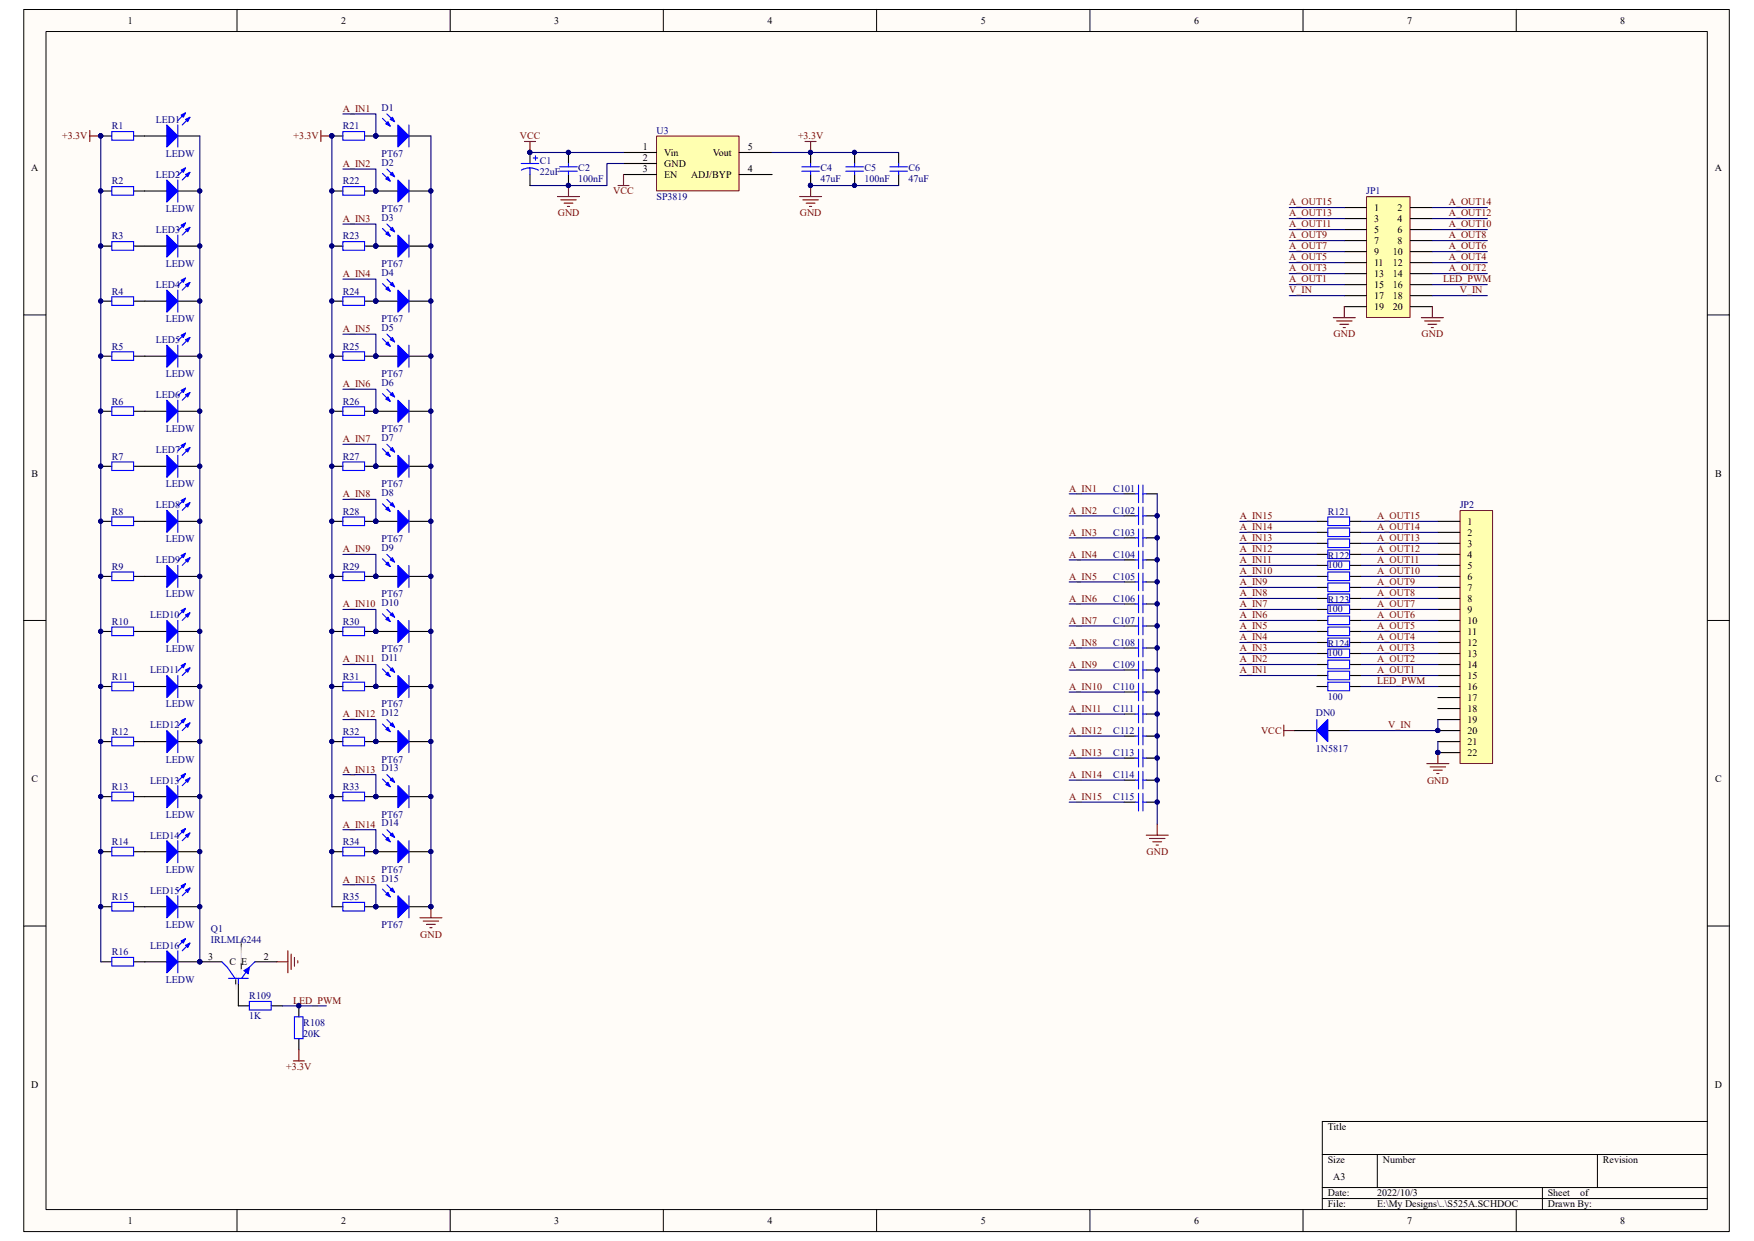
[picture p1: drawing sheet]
<svg xmlns="http://www.w3.org/2000/svg" width="297mm" height="210mm" viewBox="0 0 297 210" stroke-linecap="round" stroke-linejoin="round" font-family="sans-serif">
<defs><g id="words">
<g font-size="1.7">
<text x="21.6" y="4">1</text>
<text x="57.7" y="4">2</text>
<text x="93.9" y="4">3</text>
<text x="130" y="4">4</text>
<text x="166.1" y="4">5</text>
<text x="202.2" y="4">6</text>
<text x="238.3" y="4">7</text>
<text x="274.4" y="4">8</text>
<text x="5.3" y="29">A</text>
<text x="108.8" y="25.4">1</text>
<text x="108.8" y="27.3">2</text>
<text x="108.8" y="29.2">3</text>
<text x="112.5" y="26.4">Vin</text>
<text x="112.5" y="28.2">GND</text>
<text x="120.7" y="26.4">Vout</text>
<text x="126.6" y="29.2">4</text>
<text x="126.6" y="25.4">5</text>
<text x="290.4" y="29">A</text>
<text x="112.5" y="30.1">EN</text>
<text x="117" y="30.1">ADJ/BYP</text>
<text x="232.7" y="35.7">1</text>
<text x="236.6" y="35.7">2</text>
<text x="232.7" y="37.5">3</text>
<text x="232.7" y="39.4">5</text>
<text x="232.7" y="41.3">7</text>
<text x="236.6" y="37.5">4</text>
<text x="236.6" y="39.4">6</text>
<text x="236.6" y="41.3">8</text>
<text x="232.7" y="43.1">9</text>
<text x="232.7" y="45">11</text>
<text x="232.7" y="46.9">13</text>
<text x="235.8" y="43.1">10</text>
<text x="235.8" y="45">12</text>
<text x="235.8" y="46.9">14</text>
<text x="232.7" y="48.7">15</text>
<text x="232.7" y="50.6">17</text>
<text x="232.7" y="52.5">19</text>
<text x="235.8" y="48.7">16</text>
<text x="235.8" y="50.6">18</text>
<text x="235.8" y="52.5">20</text>
<text x="5.3" y="80.6">B</text>
<text x="290.4" y="80.6">B</text>
<text x="248.5" y="88.8">1</text>
<text x="248.5" y="90.6">2</text>
<text x="248.5" y="92.5">3</text>
<text x="248.5" y="94.4">4</text>
<text x="248.5" y="96.3">5</text>
<text x="248.5" y="98.1">6</text>
<text x="248.5" y="100">7</text>
<text x="248.5" y="101.9">8</text>
<text x="248.5" y="103.7">9</text>
<text x="248.5" y="105.6">10</text>
<text x="248.5" y="107.4">11</text>
<text x="248.5" y="109.3">12</text>
<text x="248.5" y="111.2">13</text>
<text x="248.5" y="113">14</text>
<text x="248.5" y="114.9">15</text>
<text x="248.5" y="116.8">16</text>
<text x="248.5" y="118.6">17</text>
<text x="248.5" y="120.5">18</text>
<text x="248.5" y="122.3">19</text>
<text x="248.5" y="124.2">20</text>
<text x="248.5" y="126.1">21</text>
<text x="248.5" y="127.9">22</text>
<text x="5.3" y="132.3">C</text>
<text x="290.4" y="132.3">C</text>
<text x="35.2" y="162.4">3</text>
<text x="38.9" y="163.3">C E</text>
<text x="44.7" y="162.4">2</text>
<text x="5.3" y="184.1">D</text>
<text x="290.4" y="184.1">D</text>
<text x="224.8" y="191.3">Title</text>
<text x="224.8" y="196.8">Size</text>
<text x="234.1" y="196.8">Number</text>
<text x="271.4" y="196.8">Revision</text>
<text x="224.8" y="202.4">Date:</text>
<text x="225.8" y="199.6">A3</text>
<text x="233.2" y="202.4">2022/10/3</text>
<text x="262.1" y="202.4">Sheet</text>
<text x="267.5" y="202.4">of</text>
<text x="21.6" y="207.1">1</text>
<text x="57.7" y="207.1">2</text>
<text x="93.9" y="207.1">3</text>
<text x="130" y="207.1">4</text>
<text x="166.1" y="207.1">5</text>
<text x="202.2" y="207.1">6</text>
<text x="224.8" y="204.3">File:</text>
<text x="233.2" y="204.3">E:\My Designs\..\S525A.SCHDOC</text>
<text x="238.3" y="207.1">7</text>
<text x="262.1" y="204.3">Drawn By:</text>
<text x="274.4" y="207.1">8</text>
</g>
<g font-size="1.7" fill="#800000">
<text x="10.5" y="23.6">+3.3V</text>
<text x="49.7" y="23.6">+3.3V</text>
<text x="58" y="18.9">A_IN1</text>
<text x="88" y="23.6">VCC</text>
<text x="135.1" y="23.6">+3.3V</text>
<text x="58" y="28.2">A_IN2</text>
<text x="103.8" y="32.9">VCC</text>
<text x="218.3" y="34.8">A_OUT15</text>
<text x="245.3" y="34.8">A_OUT14</text>
<text x="58" y="37.5">A_IN3</text>
<text x="94.4" y="36.6">GND</text>
<text x="135.4" y="36.6">GND</text>
<text x="218.3" y="40.3">A_OUT9</text>
<text x="218.3" y="38.5">A_OUT11</text>
<text x="218.3" y="36.6">A_OUT13</text>
<text x="245.3" y="40.3">A_OUT8</text>
<text x="245.3" y="38.5">A_OUT10</text>
<text x="245.3" y="36.6">A_OUT12</text>
<text x="58" y="46.9">A_IN4</text>
<text x="218.3" y="47.8">A_OUT1</text>
<text x="218.3" y="45.9">A_OUT3</text>
<text x="218.3" y="44.1">A_OUT5</text>
<text x="218.3" y="42.2">A_OUT7</text>
<text x="244.4" y="47.8">LED_PWM</text>
<text x="245.3" y="45.9">A_OUT2</text>
<text x="245.3" y="44.1">A_OUT4</text>
<text x="245.3" y="42.2">A_OUT6</text>
<text x="218.3" y="49.7">V_IN</text>
<text x="247.2" y="49.7">V_IN</text>
<text x="58" y="56.2">A_IN5</text>
<text x="225.8" y="57.1">GND</text>
<text x="240.7" y="57.1">GND</text>
<text x="58" y="65.5">A_IN6</text>
<text x="58" y="74.8">A_IN7</text>
<text x="181.1" y="83.2">A_IN1</text>
<text x="58" y="84.1">A_IN8</text>
<text x="181.1" y="86.9">A_IN2</text>
<text x="209.9" y="89.7">A_IN14</text>
<text x="209.9" y="87.8">A_IN15</text>
<text x="233.2" y="89.7">A_OUT14</text>
<text x="233.2" y="87.8">A_OUT15</text>
<text x="58" y="93.5">A_IN9</text>
<text x="181.1" y="90.6">A_IN3</text>
<text x="181.1" y="94.4">A_IN4</text>
<text x="209.9" y="95.3">A_IN11</text>
<text x="209.9" y="93.5">A_IN12</text>
<text x="209.9" y="91.6">A_IN13</text>
<text x="233.2" y="95.3">A_OUT11</text>
<text x="233.2" y="93.5">A_OUT12</text>
<text x="233.2" y="91.6">A_OUT13</text>
<text x="181.1" y="98.1">A_IN5</text>
<text x="181.1" y="101.9">A_IN6</text>
<text x="209.9" y="100.9">A_IN8</text>
<text x="209.9" y="99.1">A_IN9</text>
<text x="209.9" y="97.2">A_IN10</text>
<text x="233.2" y="100.9">A_OUT8</text>
<text x="233.2" y="99.1">A_OUT9</text>
<text x="233.2" y="97.2">A_OUT10</text>
<text x="58" y="102.8">A_IN10 D10</text>
<text x="181.1" y="105.6">A_IN7</text>
<text x="209.9" y="106.5">A_IN5</text>
<text x="209.9" y="104.6">A_IN6</text>
<text x="209.9" y="102.8">A_IN7</text>
<text x="233.2" y="106.5">A_OUT5</text>
<text x="233.2" y="104.6">A_OUT6</text>
<text x="233.2" y="102.8">A_OUT7</text>
<text x="58" y="112.1">A_IN11 D11</text>
<text x="181.1" y="109.3">A_IN8</text>
<text x="181.1" y="113">A_IN9</text>
<text x="209.9" y="114">A_IN1</text>
<text x="209.9" y="112.1">A_IN2</text>
<text x="209.9" y="110.2">A_IN3</text>
<text x="209.9" y="108.4">A_IN4</text>
<text x="233.2" y="114">A_OUT1</text>
<text x="233.2" y="112.1">A_OUT2</text>
<text x="233.2" y="110.2">A_OUT3</text>
<text x="233.2" y="108.4">A_OUT4</text>
<text x="181.1" y="116.8">A_IN10</text>
<text x="233.2" y="115.8">LED_PWM</text>
<text x="58" y="121.4">A_IN12 D12</text>
<text x="181.1" y="120.5">A_IN11</text>
<text x="181.1" y="124.2">A_IN12</text>
<text x="213.5" y="124.2">VCC</text>
<text x="235.1" y="123.3">V_IN</text>
<text x="58" y="130.7">A_IN13 D13</text>
<text x="181.1" y="127.9">A_IN13</text>
<text x="181.1" y="131.7">A_IN14</text>
<text x="181.1" y="135.4">A_IN15</text>
<text x="241.6" y="132.6">GND</text>
<text x="58" y="140">A_IN14 D14</text>
<text x="58" y="149.4">A_IN15 D15</text>
<text x="194.1" y="144.7">GND</text>
<text x="71.2" y="158.7">GND</text>
<text x="49.7" y="169.8">LED_PWM</text>
<text x="48.5" y="181">+3.3V</text>
</g>
<g font-size="1.7" fill="#000080">
<text x="18.9" y="21.9">R1</text>
<text x="26.4" y="20.8">LED1</text>
<text x="58" y="21.9">R21</text>
<text x="64.6" y="18.8">D1</text>
<text x="111.2" y="22.6">U3</text>
<text x="28.1" y="26.5">LEDW</text>
<text x="64.6" y="26.5">PT67</text>
<text x="64.6" y="28.1">D2</text>
<text x="91.4" y="27.7">C1</text>
<text x="91.4" y="29.5">22uF</text>
<text x="97.9" y="29">C2</text>
<text x="138.9" y="29">C4</text>
<text x="146.4" y="29">C5</text>
<text x="153.8" y="29">C6</text>
<text x="18.9" y="31.2">R2</text>
<text x="26.4" y="30.1">LED2</text>
<text x="28.1" y="35.9">LEDW</text>
<text x="58" y="31.2">R22</text>
<text x="64.6" y="35.9">PT67</text>
<text x="97.9" y="30.9">100nF</text>
<text x="111.2" y="33.8">SP3819</text>
<text x="138.9" y="30.9">47uF</text>
<text x="146.4" y="30.9">100nF</text>
<text x="153.8" y="30.9">47uF</text>
<text x="231.4" y="32.9">JP1</text>
<text x="18.9" y="40.5">R3</text>
<text x="26.4" y="39.4">LED3</text>
<text x="58" y="40.5">R23</text>
<text x="64.6" y="37.4">D3</text>
<text x="28.1" y="45.2">LEDW</text>
<text x="64.6" y="45.2">PT67</text>
<text x="64.6" y="46.7">D4</text>
<text x="18.9" y="49.9">R4</text>
<text x="26.4" y="48.7">LED4</text>
<text x="58" y="49.9">R24</text>
<text x="18.9" y="59.2">R5</text>
<text x="26.4" y="58">LED5</text>
<text x="28.1" y="54.5">LEDW</text>
<text x="58" y="59.2">R25</text>
<text x="64.6" y="54.5">PT67</text>
<text x="64.6" y="56">D5</text>
<text x="28.1" y="63.8">LEDW</text>
<text x="64.6" y="63.8">PT67</text>
<text x="64.6" y="65.3">D6</text>
<text x="18.9" y="68.5">R6</text>
<text x="26.4" y="67.4">LED6</text>
<text x="58" y="68.5">R26</text>
<text x="18.9" y="77.8">R7</text>
<text x="26.4" y="76.7">LED7</text>
<text x="28.1" y="73.2">LEDW</text>
<text x="58" y="77.8">R27</text>
<text x="64.6" y="73.2">PT67</text>
<text x="64.6" y="74.6">D7</text>
<text x="28.1" y="82.5">LEDW</text>
<text x="64.6" y="82.5">PT67</text>
<text x="64.6" y="83.9">D8</text>
<text x="188.5" y="83.2">C101</text>
<text x="18.9" y="87.1">R8</text>
<text x="26.4" y="86">LED8</text>
<text x="58" y="87.1">R28</text>
<text x="188.5" y="86.9">C102</text>
<text x="224.8" y="87.1">R121</text>
<text x="247.2" y="86">JP2</text>
<text x="26.4" y="95.3">LED9</text>
<text x="28.1" y="91.8">LEDW</text>
<text x="64.6" y="91.8">PT67</text>
<text x="64.6" y="93.3">D9</text>
<text x="188.5" y="90.6">C103</text>
<text x="188.5" y="94.4">C104</text>
<text x="224.8" y="94.6">R122</text>
<text x="18.9" y="96.4">R9</text>
<text x="28.1" y="101.1">LEDW</text>
<text x="58" y="96.4">R29</text>
<text x="64.6" y="101.1">PT67</text>
<text x="188.5" y="98.1">C105</text>
<text x="188.5" y="101.9">C106</text>
<text x="224.8" y="96.1">100</text>
<text x="18.9" y="105.7">R10</text>
<text x="25.4" y="104.6">LED10</text>
<text x="58" y="105.7">R30</text>
<text x="188.5" y="105.6">C107</text>
<text x="224.8" y="103.5">100</text>
<text x="224.8" y="102">R123</text>
<text x="25.4" y="114">LED11</text>
<text x="28.1" y="110.4">LEDW</text>
<text x="64.6" y="110.4">PT67</text>
<text x="188.5" y="109.3">C108</text>
<text x="188.5" y="113">C109</text>
<text x="224.8" y="111">100</text>
<text x="224.8" y="109.5">R124</text>
<text x="18.9" y="115.1">R11</text>
<text x="28.1" y="119.7">LEDW</text>
<text x="58" y="115.1">R31</text>
<text x="64.6" y="119.7">PT67</text>
<text x="188.5" y="116.8">C110</text>
<text x="224.8" y="118.4">100</text>
<text x="18.9" y="124.4">R12</text>
<text x="25.4" y="123.3">LED12</text>
<text x="58" y="124.4">R32</text>
<text x="188.5" y="120.5">C111</text>
<text x="188.5" y="124.2">C112</text>
<text x="222.8" y="121.2">DN0</text>
<text x="28.1" y="129">LEDW</text>
<text x="64.6" y="129">PT67</text>
<text x="188.5" y="127.9">C113</text>
<text x="188.5" y="131.7">C114</text>
<text x="222.8" y="127.2">1N5817</text>
<text x="18.9" y="133.7">R13</text>
<text x="25.4" y="132.6">LED13</text>
<text x="58" y="133.7">R33</text>
<text x="188.5" y="135.4">C115</text>
<text x="18.9" y="143">R14</text>
<text x="25.4" y="141.9">LED14</text>
<text x="28.1" y="138.3">LEDW</text>
<text x="58" y="143">R34</text>
<text x="64.6" y="138.3">PT67</text>
<text x="28.1" y="147.7">LEDW</text>
<text x="64.6" y="147.7">PT67</text>
<text x="18.9" y="152.3">R15</text>
<text x="25.4" y="151.2">LED15</text>
<text x="58" y="152.3">R35</text>
<text x="18.9" y="161.6">R16</text>
<text x="25.4" y="160.5">LED16</text>
<text x="28.1" y="157">LEDW</text>
<text x="35.7" y="157.7">Q1</text>
<text x="35.7" y="159.6">IRLML6244</text>
<text x="64.6" y="157">PT67</text>
<text x="28.1" y="166.3">LEDW</text>
<text x="42.2" y="169.1">R109</text>
<text x="42.2" y="172.5">1K</text>
<text x="51.4" y="173.6">R108</text>
<text x="51.4" y="175.4">20K</text>
</g>
<g font-size=".3">
<text x="40.9" y="165.2" transform="rotate(-90 40.9 165.2)">B</text>
<text x="40" y="168.8" transform="rotate(-90 40 168.8)">1</text>
</g>
</g></defs>
<path d="M4 1.6h288.8v206.8h-288.8z" fill-rule="evenodd" fill="#fffcf8"/>
<path d="M4 1.6h288.8v206.8h-288.8z" fill="none" stroke="#000" stroke-width=".17"/>
<path d="M7.8 5.3h281.3v199.4h-281.3z" fill-rule="evenodd" fill="#fffcf8"/>
<g fill="none" stroke="#000" stroke-width=".17">
<path d="M7.8 5.3h281.3v199.4h-281.3zM40.1 1.6v3.7M76.2 1.6v3.7M112.3 1.6v3.7M148.4 1.6v3.7M184.5 1.6v3.7M220.6 1.6v3.7M256.7 1.6v3.7M4 53.3h3.7M289.1 53.3h3.7M4 105h3.7M289.1 105h3.7"/>
<path d="M4 156.7h3.7M289.1 156.7h3.7M223.9 195.4h65.2M233.2 195.4v5.6M270.5 195.4v5.6M289.1 189.8h-65.2v14.9M40.1 204.7v3.7M76.2 204.7v3.7M112.3 204.7v3.7M148.4 204.7v3.7M184.5 204.7v3.7M220.6 204.7v3.7"/>
<path d="M223.9 201h65.2M223.9 202.8h65.2M256.7 204.7v3.7M261.2 201v3.7"/>
</g>
<path d="M190.4 83.6h1.8M190.4 87.3h1.8M194.1 83.6h1.9M194.1 87.3h1.9" fill="none" stroke="#000" stroke-width=".19"/>
<path d="M192.2 83.6h.6M192.8 82.1v3M193.5 82.1v3M193.5 83.6h.6" fill="none" stroke="#00f" stroke-width=".19"/>
<circle cx="195.9" cy="87.3" r=".35" fill="#000080"/>
<circle cx="195.9" cy="87.3" r=".35" fill="none" stroke="#000080" stroke-width=".17"/>
<path d="M192.2 87.3h.6M192.8 85.8v3M193.5 85.8v3M193.5 87.3h.6" fill="none" stroke="#00f" stroke-width=".19"/>
<circle cx="195.9" cy="87.3" r=".35" fill="#000080"/>
<circle cx="195.9" cy="87.3" r=".35" fill="none" stroke="#000080" stroke-width=".17"/>
<path d="M190.4 91h1.8M194.1 91h1.9" fill="none" stroke="#000" stroke-width=".19"/>
<circle cx="195.9" cy="91" r=".35" fill="#000080"/>
<circle cx="195.9" cy="91" r=".35" fill="none" stroke="#000080" stroke-width=".17"/>
<path d="M192.2 91h.6M192.8 89.5v3M193.5 89.5v3M193.5 91h.6" fill="none" stroke="#00f" stroke-width=".19"/>
<circle cx="195.9" cy="91" r=".35" fill="#000080"/>
<circle cx="195.9" cy="91" r=".35" fill="none" stroke="#000080" stroke-width=".17"/>
<path d="M190.4 94.7h1.8M194.1 94.7h1.9" fill="none" stroke="#000" stroke-width=".19"/>
<circle cx="195.9" cy="94.7" r=".35" fill="#000080"/>
<circle cx="195.9" cy="94.7" r=".35" fill="none" stroke="#000080" stroke-width=".17"/>
<path d="M192.2 94.7h.6M192.8 93.3v2.9M193.5 93.3v2.9M193.5 94.7h.6" fill="none" stroke="#00f" stroke-width=".19"/>
<circle cx="195.9" cy="94.7" r=".35" fill="#000080"/>
<circle cx="195.9" cy="94.7" r=".35" fill="none" stroke="#000080" stroke-width=".17"/>
<path d="M190.4 98.5h1.8M194.1 98.5h1.9" fill="none" stroke="#000" stroke-width=".19"/>
<circle cx="195.9" cy="98.5" r=".35" fill="#000080"/>
<circle cx="195.9" cy="98.5" r=".35" fill="none" stroke="#000080" stroke-width=".17"/>
<path d="M192.2 98.5h.6M192.8 97v3M193.5 97v3M193.5 98.5h.6" fill="none" stroke="#00f" stroke-width=".19"/>
<circle cx="195.9" cy="98.5" r=".35" fill="#000080"/>
<circle cx="195.9" cy="98.5" r=".35" fill="none" stroke="#000080" stroke-width=".17"/>
<path d="M190.4 102.2h1.8M194.1 102.2h1.9" fill="none" stroke="#000" stroke-width=".19"/>
<circle cx="195.9" cy="102.2" r=".35" fill="#000080"/>
<circle cx="195.9" cy="102.2" r=".35" fill="none" stroke="#000080" stroke-width=".17"/>
<path d="M192.2 102.2h.6M192.8 100.7v3M193.5 100.7v3M193.5 102.2h.6" fill="none" stroke="#00f" stroke-width=".19"/>
<circle cx="195.9" cy="102.2" r=".35" fill="#000080"/>
<circle cx="195.9" cy="102.2" r=".35" fill="none" stroke="#000080" stroke-width=".17"/>
<path d="M190.4 105.9h1.8M194.1 105.9h1.9" fill="none" stroke="#000" stroke-width=".19"/>
<circle cx="195.9" cy="105.9" r=".35" fill="#000080"/>
<circle cx="195.9" cy="105.9" r=".35" fill="none" stroke="#000080" stroke-width=".17"/>
<path d="M192.2 105.9h.6M192.8 104.4v3M193.5 104.4v3M193.5 105.9h.6" fill="none" stroke="#00f" stroke-width=".19"/>
<circle cx="195.9" cy="105.9" r=".35" fill="#000080"/>
<circle cx="195.9" cy="105.9" r=".35" fill="none" stroke="#000080" stroke-width=".17"/>
<path d="M190.4 109.7h1.8M194.1 109.7h1.9" fill="none" stroke="#000" stroke-width=".19"/>
<circle cx="195.9" cy="109.6" r=".35" fill="#000080"/>
<circle cx="195.9" cy="109.6" r=".35" fill="none" stroke="#000080" stroke-width=".17"/>
<path d="M192.2 109.7h.6M192.8 108.2v2.9M193.5 108.2v2.9M193.5 109.7h.6" fill="none" stroke="#00f" stroke-width=".19"/>
<circle cx="195.9" cy="109.6" r=".35" fill="#000080"/>
<circle cx="195.9" cy="109.6" r=".35" fill="none" stroke="#000080" stroke-width=".17"/>
<path d="M190.4 113.4h1.8M194.1 113.4h1.9" fill="none" stroke="#000" stroke-width=".19"/>
<circle cx="195.9" cy="113.4" r=".35" fill="#000080"/>
<circle cx="195.9" cy="113.4" r=".35" fill="none" stroke="#000080" stroke-width=".17"/>
<path d="M192.2 113.4h.6M192.8 111.9v3M193.5 111.9v3M193.5 113.4h.6" fill="none" stroke="#00f" stroke-width=".19"/>
<circle cx="195.9" cy="113.4" r=".35" fill="#000080"/>
<circle cx="195.9" cy="113.4" r=".35" fill="none" stroke="#000080" stroke-width=".17"/>
<path d="M190.4 117.1h1.8M194.1 117.1h1.9" fill="none" stroke="#000" stroke-width=".19"/>
<circle cx="195.9" cy="117.1" r=".35" fill="#000080"/>
<circle cx="195.9" cy="117.1" r=".35" fill="none" stroke="#000080" stroke-width=".17"/>
<path d="M192.2 117.1h.6M192.8 115.6v3M193.5 115.6v3M193.5 117.1h.6" fill="none" stroke="#00f" stroke-width=".19"/>
<circle cx="195.9" cy="117.1" r=".35" fill="#000080"/>
<circle cx="195.9" cy="117.1" r=".35" fill="none" stroke="#000080" stroke-width=".17"/>
<path d="M190.4 120.8h1.8M194.1 120.8h1.9" fill="none" stroke="#000" stroke-width=".19"/>
<circle cx="195.9" cy="120.8" r=".35" fill="#000080"/>
<circle cx="195.9" cy="120.8" r=".35" fill="none" stroke="#000080" stroke-width=".17"/>
<path d="M192.8 119.3v3M193.5 119.3v3M192.2 120.8h.6M193.5 120.8h.6" fill="none" stroke="#00f" stroke-width=".19"/>
<circle cx="195.9" cy="120.8" r=".35" fill="#000080"/>
<circle cx="195.9" cy="120.8" r=".35" fill="none" stroke="#000080" stroke-width=".17"/>
<path d="M190.4 124.6h1.8M194.1 124.6h1.9" fill="none" stroke="#000" stroke-width=".19"/>
<circle cx="195.9" cy="124.5" r=".35" fill="#000080"/>
<circle cx="195.9" cy="124.5" r=".35" fill="none" stroke="#000080" stroke-width=".17"/>
<path d="M192.2 124.6h.6M192.8 123.1v3M193.5 123.1v3M193.5 124.6h.6" fill="none" stroke="#00f" stroke-width=".19"/>
<circle cx="195.9" cy="124.5" r=".35" fill="#000080"/>
<circle cx="195.9" cy="124.5" r=".35" fill="none" stroke="#000080" stroke-width=".17"/>
<path d="M190.4 128.3h1.8M194.1 128.3h1.9" fill="none" stroke="#000" stroke-width=".19"/>
<circle cx="195.9" cy="128.3" r=".35" fill="#000080"/>
<circle cx="195.9" cy="128.3" r=".35" fill="none" stroke="#000080" stroke-width=".17"/>
<path d="M192.2 128.3h.6M192.8 126.8v3M193.5 126.8v3M193.5 128.3h.6" fill="none" stroke="#00f" stroke-width=".19"/>
<circle cx="195.9" cy="128.3" r=".35" fill="#000080"/>
<circle cx="195.9" cy="128.3" r=".35" fill="none" stroke="#000080" stroke-width=".17"/>
<path d="M190.4 132h1.8M194.1 132h1.9" fill="none" stroke="#000" stroke-width=".19"/>
<circle cx="195.9" cy="132" r=".35" fill="#000080"/>
<circle cx="195.9" cy="132" r=".35" fill="none" stroke="#000080" stroke-width=".17"/>
<path d="M192.2 132h.6M192.8 130.5v3M193.5 130.5v3M193.5 132h.6" fill="none" stroke="#00f" stroke-width=".19"/>
<circle cx="195.9" cy="132" r=".35" fill="#000080"/>
<circle cx="195.9" cy="132" r=".35" fill="none" stroke="#000080" stroke-width=".17"/>
<path d="M190.4 135.7h1.8M194.1 135.7h1.9" fill="none" stroke="#000" stroke-width=".19"/>
<circle cx="195.9" cy="135.7" r=".35" fill="#000080"/>
<circle cx="195.9" cy="135.7" r=".35" fill="none" stroke="#000080" stroke-width=".17"/>
<path d="M192.2 135.7h.6M192.8 134.2v3M193.5 134.2v3M193.5 135.7h.6" fill="none" stroke="#00f" stroke-width=".19"/>
<circle cx="195.9" cy="135.7" r=".35" fill="#000080"/>
<circle cx="195.9" cy="135.7" r=".35" fill="none" stroke="#000080" stroke-width=".17"/>
<path d="M196 139.5v1.8M194.1 141.3h3.7M194.6 141.9h2.7M195.2 142.4h1.5M195.8 143h.3" fill="none" stroke="#800000" stroke-width=".19"/>
<g fill="none" stroke="#000080" stroke-width=".19">
<path d="M181 83.6h9.4M181 87.3h9.4M181 91h9.4M181 94.7h9.4M181 98.5h9.4M196 83.6v55.9M181 102.2h9.4M181 105.9h9.4M181 109.7h9.4M181 113.4h9.4M181 117.1h9.4M181 120.8h9.4"/>
<path d="M181 124.6h9.4M181 128.3h9.4M181 132h9.4M181 135.7h9.4"/>
</g>
<path d="M24.5 23h3.7M30.1 23h3.7" fill="none" stroke="#000" stroke-width=".19"/>
<path d="M28.2 21.1l1.9 1.9-1.9 1.9z" fill="#00f"/>
<path d="M31.4 19.1l-1.3 1.3M32.2 19.8l-1.3 1.3M28.2 21.1l1.9 1.9-1.9 1.9z" fill="none" stroke="#00f" stroke-width=".19"/>
<path d="M31.4 20.2l.8-.4-.4 .8z" fill="#00f"/>
<path d="M31.4 20.2l.8-.4-.4 .8z" fill="none" stroke="#00f" stroke-width=".19"/>
<path d="M30.7 19.5l.7-.4-.4 .7z" fill="#00f"/>
<path d="M30.7 19.5l.7-.4-.4 .7zM30.1 21.1v3.8" fill="none" stroke="#00f" stroke-width=".19"/>
<path d="M24.5 32.3h3.7M30.1 32.3h3.7" fill="none" stroke="#000" stroke-width=".19"/>
<circle cx="33.8" cy="32.3" r=".35" fill="#000080"/>
<circle cx="33.8" cy="32.3" r=".35" fill="none" stroke="#000080" stroke-width=".17"/>
<path d="M28.2 30.5l1.9 1.8-1.9 1.9z" fill="#00f"/>
<path d="M28.2 30.5l1.9 1.8-1.9 1.9zM31.4 28.4l-1.3 1.3M32.2 29.2l-1.3 1.3" fill="none" stroke="#00f" stroke-width=".19"/>
<path d="M31.4 29.5l.8-.3-.4 .7z" fill="#00f"/>
<path d="M31.4 29.5l.8-.3-.4 .7z" fill="none" stroke="#00f" stroke-width=".19"/>
<path d="M30.7 28.8l.7-.4-.4 .8z" fill="#00f"/>
<path d="M30.1 30.5v3.7M30.7 28.8l.7-.4-.4 .8z" fill="none" stroke="#00f" stroke-width=".19"/>
<circle cx="33.8" cy="32.3" r=".35" fill="#000080"/>
<circle cx="33.8" cy="32.3" r=".35" fill="none" stroke="#000080" stroke-width=".17"/>
<path d="M24.5 41.6h3.7M30.1 41.6h3.7" fill="none" stroke="#000" stroke-width=".19"/>
<circle cx="33.8" cy="41.6" r=".35" fill="#000080"/>
<circle cx="33.8" cy="41.6" r=".35" fill="none" stroke="#000080" stroke-width=".17"/>
<path d="M28.2 39.8l1.9 1.8-1.9 1.9z" fill="#00f"/>
<path d="M28.2 39.8l1.9 1.8-1.9 1.9zM31.4 37.7l-1.3 1.3M32.2 38.5l-1.3 1.3" fill="none" stroke="#00f" stroke-width=".19"/>
<path d="M31.4 38.8l.8-.3-.4 .7z" fill="#00f"/>
<path d="M31.4 38.8l.8-.3-.4 .7z" fill="none" stroke="#00f" stroke-width=".19"/>
<path d="M30.7 38.1l.7-.4-.4 .8z" fill="#00f"/>
<path d="M30.1 39.8v3.7M30.7 38.1l.7-.4-.4 .8z" fill="none" stroke="#00f" stroke-width=".19"/>
<circle cx="33.8" cy="41.6" r=".35" fill="#000080"/>
<circle cx="33.8" cy="41.6" r=".35" fill="none" stroke="#000080" stroke-width=".17"/>
<path d="M24.5 51h3.7M30.1 51h3.7" fill="none" stroke="#000" stroke-width=".19"/>
<circle cx="33.8" cy="50.9" r=".35" fill="#000080"/>
<circle cx="33.8" cy="50.9" r=".35" fill="none" stroke="#000080" stroke-width=".17"/>
<path d="M28.2 49.1l1.9 1.9-1.9 1.8z" fill="#00f"/>
<path d="M28.2 49.1l1.9 1.9-1.9 1.8zM31.4 47l-1.3 1.3M32.2 47.8l-1.3 1.3" fill="none" stroke="#00f" stroke-width=".19"/>
<path d="M31.4 48.2l.8-.4-.4 .7z" fill="#00f"/>
<path d="M31.4 48.2l.8-.4-.4 .7z" fill="none" stroke="#00f" stroke-width=".19"/>
<path d="M30.7 47.4l.7-.4-.4 .8z" fill="#00f"/>
<path d="M30.1 49.1v3.7M30.7 47.4l.7-.4-.4 .8z" fill="none" stroke="#00f" stroke-width=".19"/>
<circle cx="33.8" cy="50.9" r=".35" fill="#000080"/>
<circle cx="33.8" cy="50.9" r=".35" fill="none" stroke="#000080" stroke-width=".17"/>
<path d="M24.5 60.3h3.7M30.1 60.3h3.7" fill="none" stroke="#000" stroke-width=".19"/>
<circle cx="33.8" cy="60.3" r=".35" fill="#000080"/>
<circle cx="33.8" cy="60.3" r=".35" fill="none" stroke="#000080" stroke-width=".17"/>
<path d="M28.2 58.4l1.9 1.9-1.9 1.8z" fill="#00f"/>
<path d="M28.2 58.4l1.9 1.9-1.9 1.8zM31.4 56.4l-1.3 1.3M32.2 57.1l-1.3 1.3" fill="none" stroke="#00f" stroke-width=".19"/>
<path d="M31.4 57.5l.8-.4-.4 .8z" fill="#00f"/>
<path d="M31.4 57.5l.8-.4-.4 .8z" fill="none" stroke="#00f" stroke-width=".19"/>
<path d="M30.7 56.7l.7-.3-.4 .7z" fill="#00f"/>
<path d="M30.1 58.4v3.7M30.7 56.7l.7-.3-.4 .7z" fill="none" stroke="#00f" stroke-width=".19"/>
<circle cx="33.8" cy="60.3" r=".35" fill="#000080"/>
<circle cx="33.8" cy="60.3" r=".35" fill="none" stroke="#000080" stroke-width=".17"/>
<path d="M24.5 69.6h3.7M30.1 69.6h3.7" fill="none" stroke="#000" stroke-width=".19"/>
<circle cx="33.8" cy="69.6" r=".35" fill="#000080"/>
<circle cx="33.8" cy="69.6" r=".35" fill="none" stroke="#000080" stroke-width=".17"/>
<path d="M28.2 67.7l1.9 1.9-1.9 1.9z" fill="#00f"/>
<path d="M28.2 67.7l1.9 1.9-1.9 1.9zM31.4 65.7l-1.3 1.3M32.2 66.4l-1.3 1.3" fill="none" stroke="#00f" stroke-width=".19"/>
<path d="M31.4 66.8l.8-.4-.4 .8z" fill="#00f"/>
<path d="M31.4 66.8l.8-.4-.4 .8z" fill="none" stroke="#00f" stroke-width=".19"/>
<path d="M30.7 66.1l.7-.4-.4 .7z" fill="#00f"/>
<path d="M30.1 67.7v3.8M30.7 66.1l.7-.4-.4 .7z" fill="none" stroke="#00f" stroke-width=".19"/>
<circle cx="33.8" cy="69.6" r=".35" fill="#000080"/>
<circle cx="33.8" cy="69.6" r=".35" fill="none" stroke="#000080" stroke-width=".17"/>
<path d="M24.5 78.9h3.7M30.1 78.9h3.7" fill="none" stroke="#000" stroke-width=".19"/>
<circle cx="33.8" cy="78.9" r=".35" fill="#000080"/>
<circle cx="33.8" cy="78.9" r=".35" fill="none" stroke="#000080" stroke-width=".17"/>
<path d="M28.2 77l1.9 1.9-1.9 1.9z" fill="#00f"/>
<path d="M28.2 77l1.9 1.9-1.9 1.9zM31.4 75l-1.3 1.3M32.2 75.7l-1.3 1.3" fill="none" stroke="#00f" stroke-width=".19"/>
<path d="M31.4 76.1l.8-.4-.4 .8z" fill="#00f"/>
<path d="M31.4 76.1l.8-.4-.4 .8z" fill="none" stroke="#00f" stroke-width=".19"/>
<path d="M30.7 75.4l.7-.4-.4 .7z" fill="#00f"/>
<path d="M30.1 77v3.8M30.7 75.4l.7-.4-.4 .7z" fill="none" stroke="#00f" stroke-width=".19"/>
<circle cx="33.8" cy="78.9" r=".35" fill="#000080"/>
<circle cx="33.8" cy="78.9" r=".35" fill="none" stroke="#000080" stroke-width=".17"/>
<path d="M24.5 88.2h3.7M30.1 88.2h3.7" fill="none" stroke="#000" stroke-width=".19"/>
<circle cx="33.8" cy="88.2" r=".35" fill="#000080"/>
<circle cx="33.8" cy="88.2" r=".35" fill="none" stroke="#000080" stroke-width=".17"/>
<path d="M28.2 86.4l1.9 1.8-1.9 1.9z" fill="#00f"/>
<path d="M28.2 86.4l1.9 1.8-1.9 1.9zM31.4 84.3l-1.3 1.3M32.2 85.1l-1.3 1.3" fill="none" stroke="#00f" stroke-width=".19"/>
<path d="M31.4 85.4l.8-.3-.4 .7z" fill="#00f"/>
<path d="M31.4 85.4l.8-.3-.4 .7z" fill="none" stroke="#00f" stroke-width=".19"/>
<path d="M30.7 84.7l.7-.4-.4 .8z" fill="#00f"/>
<path d="M30.1 86.4v3.7M30.7 84.7l.7-.4-.4 .8z" fill="none" stroke="#00f" stroke-width=".19"/>
<circle cx="33.8" cy="88.2" r=".35" fill="#000080"/>
<circle cx="33.8" cy="88.2" r=".35" fill="none" stroke="#000080" stroke-width=".17"/>
<path d="M24.5 97.5h3.7M30.1 97.5h3.7" fill="none" stroke="#000" stroke-width=".19"/>
<circle cx="33.8" cy="97.5" r=".35" fill="#000080"/>
<circle cx="33.8" cy="97.5" r=".35" fill="none" stroke="#000080" stroke-width=".17"/>
<path d="M28.2 95.7l1.9 1.8-1.9 1.9z" fill="#00f"/>
<path d="M28.2 95.7l1.9 1.8-1.9 1.9zM31.4 93.6l-1.3 1.3M32.2 94.4l-1.3 1.3" fill="none" stroke="#00f" stroke-width=".19"/>
<path d="M31.4 94.7l.8-.3-.4 .7z" fill="#00f"/>
<path d="M31.4 94.7l.8-.3-.4 .7z" fill="none" stroke="#00f" stroke-width=".19"/>
<path d="M30.7 94l.7-.4-.4 .8z" fill="#00f"/>
<path d="M30.1 95.7v3.7M30.7 94l.7-.4-.4 .8z" fill="none" stroke="#00f" stroke-width=".19"/>
<circle cx="33.8" cy="97.5" r=".35" fill="#000080"/>
<circle cx="33.8" cy="97.5" r=".35" fill="none" stroke="#000080" stroke-width=".17"/>
<path d="M24.5 106.9h3.7M30.1 106.9h3.7" fill="none" stroke="#000" stroke-width=".19"/>
<circle cx="33.8" cy="106.8" r=".35" fill="#000080"/>
<circle cx="33.8" cy="106.8" r=".35" fill="none" stroke="#000080" stroke-width=".17"/>
<path d="M28.2 105l1.9 1.9-1.9 1.8z" fill="#00f"/>
<path d="M28.2 105l1.9 1.9-1.9 1.8zM31.4 102.9l-1.3 1.3M32.2 103.7l-1.3 1.3" fill="none" stroke="#00f" stroke-width=".19"/>
<path d="M31.4 104.1l.8-.4-.4 .7z" fill="#00f"/>
<path d="M31.4 104.1l.8-.4-.4 .7z" fill="none" stroke="#00f" stroke-width=".19"/>
<path d="M30.7 103.3l.7-.4-.4 .8z" fill="#00f"/>
<path d="M30.1 105v3.7M30.7 103.3l.7-.4-.4 .8z" fill="none" stroke="#00f" stroke-width=".19"/>
<circle cx="33.8" cy="106.8" r=".35" fill="#000080"/>
<circle cx="33.8" cy="106.8" r=".35" fill="none" stroke="#000080" stroke-width=".17"/>
<path d="M24.5 116.2h3.7M30.1 116.2h3.7" fill="none" stroke="#000" stroke-width=".19"/>
<circle cx="33.8" cy="116.2" r=".35" fill="#000080"/>
<circle cx="33.8" cy="116.2" r=".35" fill="none" stroke="#000080" stroke-width=".17"/>
<path d="M28.2 114.3l1.9 1.9-1.9 1.8z" fill="#00f"/>
<path d="M28.2 114.3l1.9 1.9-1.9 1.8zM31.4 112.3l-1.3 1.3M32.2 113l-1.3 1.3" fill="none" stroke="#00f" stroke-width=".19"/>
<path d="M31.4 113.4l.8-.4-.4 .8z" fill="#00f"/>
<path d="M31.4 113.4l.8-.4-.4 .8z" fill="none" stroke="#00f" stroke-width=".19"/>
<path d="M30.7 112.6l.7-.3-.4 .7z" fill="#00f"/>
<path d="M30.1 114.3v3.7M30.7 112.6l.7-.3-.4 .7z" fill="none" stroke="#00f" stroke-width=".19"/>
<circle cx="33.8" cy="116.2" r=".35" fill="#000080"/>
<circle cx="33.8" cy="116.2" r=".35" fill="none" stroke="#000080" stroke-width=".17"/>
<path d="M24.5 125.5h3.7M30.1 125.5h3.7" fill="none" stroke="#000" stroke-width=".19"/>
<circle cx="33.8" cy="125.5" r=".35" fill="#000080"/>
<circle cx="33.8" cy="125.5" r=".35" fill="none" stroke="#000080" stroke-width=".17"/>
<path d="M28.2 123.6l1.9 1.9-1.9 1.9z" fill="#00f"/>
<path d="M28.2 123.6l1.9 1.9-1.9 1.9zM31.4 121.6l-1.3 1.3M32.2 122.3l-1.3 1.3" fill="none" stroke="#00f" stroke-width=".19"/>
<path d="M31.4 122.7l.8-.4-.4 .8z" fill="#00f"/>
<path d="M31.4 122.7l.8-.4-.4 .8z" fill="none" stroke="#00f" stroke-width=".19"/>
<path d="M30.7 122l.7-.4-.4 .7z" fill="#00f"/>
<path d="M30.1 123.6v3.8M30.7 122l.7-.4-.4 .7z" fill="none" stroke="#00f" stroke-width=".19"/>
<circle cx="33.8" cy="125.5" r=".35" fill="#000080"/>
<circle cx="33.8" cy="125.5" r=".35" fill="none" stroke="#000080" stroke-width=".17"/>
<path d="M24.5 134.8h3.7M30.1 134.8h3.7" fill="none" stroke="#000" stroke-width=".19"/>
<circle cx="33.8" cy="134.8" r=".35" fill="#000080"/>
<circle cx="33.8" cy="134.8" r=".35" fill="none" stroke="#000080" stroke-width=".17"/>
<path d="M28.2 132.9l1.9 1.9-1.9 1.9z" fill="#00f"/>
<path d="M28.2 132.9l1.9 1.9-1.9 1.9zM31.4 130.9l-1.3 1.3M32.2 131.6l-1.3 1.3" fill="none" stroke="#00f" stroke-width=".19"/>
<path d="M31.4 132l.8-.4-.4 .8z" fill="#00f"/>
<path d="M31.4 132l.8-.4-.4 .8z" fill="none" stroke="#00f" stroke-width=".19"/>
<path d="M30.7 131.3l.7-.4-.4 .7z" fill="#00f"/>
<path d="M30.1 132.9v3.8M30.7 131.3l.7-.4-.4 .7z" fill="none" stroke="#00f" stroke-width=".19"/>
<circle cx="33.8" cy="134.8" r=".35" fill="#000080"/>
<circle cx="33.8" cy="134.8" r=".35" fill="none" stroke="#000080" stroke-width=".17"/>
<path d="M24.5 144.1h3.7M30.1 144.1h3.7" fill="none" stroke="#000" stroke-width=".19"/>
<circle cx="33.8" cy="144.1" r=".35" fill="#000080"/>
<circle cx="33.8" cy="144.1" r=".35" fill="none" stroke="#000080" stroke-width=".17"/>
<path d="M28.2 142.3l1.9 1.8-1.9 1.9z" fill="#00f"/>
<path d="M28.2 142.3l1.9 1.8-1.9 1.9zM31.4 140.2l-1.3 1.3M32.2 141l-1.3 1.3" fill="none" stroke="#00f" stroke-width=".19"/>
<path d="M31.4 141.3l.8-.3-.4 .7z" fill="#00f"/>
<path d="M31.4 141.3l.8-.3-.4 .7z" fill="none" stroke="#00f" stroke-width=".19"/>
<path d="M30.7 140.6l.7-.4-.4 .8z" fill="#00f"/>
<path d="M30.1 142.3v3.7M30.7 140.6l.7-.4-.4 .8z" fill="none" stroke="#00f" stroke-width=".19"/>
<circle cx="33.8" cy="144.1" r=".35" fill="#000080"/>
<circle cx="33.8" cy="144.1" r=".35" fill="none" stroke="#000080" stroke-width=".17"/>
<path d="M24.5 153.4h3.7M30.1 153.4h3.7" fill="none" stroke="#000" stroke-width=".19"/>
<circle cx="33.8" cy="153.4" r=".35" fill="#000080"/>
<circle cx="33.8" cy="153.4" r=".35" fill="none" stroke="#000080" stroke-width=".17"/>
<path d="M28.2 151.6l1.9 1.8-1.9 1.9z" fill="#00f"/>
<path d="M28.2 151.6l1.9 1.8-1.9 1.9zM31.4 149.5l-1.3 1.3M32.2 150.3l-1.3 1.3" fill="none" stroke="#00f" stroke-width=".19"/>
<path d="M31.4 150.6l.8-.3-.4 .7z" fill="#00f"/>
<path d="M31.4 150.6l.8-.3-.4 .7z" fill="none" stroke="#00f" stroke-width=".19"/>
<path d="M30.7 149.9l.7-.4-.4 .8z" fill="#00f"/>
<path d="M30.1 151.6v3.7M30.7 149.9l.7-.4-.4 .8z" fill="none" stroke="#00f" stroke-width=".19"/>
<circle cx="33.8" cy="153.4" r=".35" fill="#000080"/>
<circle cx="33.8" cy="153.4" r=".35" fill="none" stroke="#000080" stroke-width=".17"/>
<path d="M24.5 162.8h3.7M30.1 162.8h3.7" fill="none" stroke="#000" stroke-width=".19"/>
<circle cx="33.8" cy="162.7" r=".35" fill="#000080"/>
<circle cx="33.8" cy="162.7" r=".35" fill="none" stroke="#000080" stroke-width=".17"/>
<path d="M28.2 160.9l1.9 1.9-1.9 1.8z" fill="#00f"/>
<path d="M31.4 158.8l-1.3 1.3M32.2 159.6l-1.3 1.3M28.2 160.9l1.9 1.9-1.9 1.8z" fill="none" stroke="#00f" stroke-width=".19"/>
<path d="M31.4 160l.8-.4-.4 .7z" fill="#00f"/>
<path d="M31.4 160l.8-.4-.4 .7z" fill="none" stroke="#00f" stroke-width=".19"/>
<path d="M30.7 159.2l.7-.4-.4 .8z" fill="#00f"/>
<path d="M30.7 159.2l.7-.4-.4 .8zM30.1 160.9v3.7" fill="none" stroke="#00f" stroke-width=".19"/>
<circle cx="33.8" cy="162.7" r=".35" fill="#000080"/>
<circle cx="33.8" cy="162.7" r=".35" fill="none" stroke="#000080" stroke-width=".17"/>
<path d="M17.1 23h1.8M22.7 23h1.8" fill="none" stroke="#000" stroke-width=".19"/>
<circle cx="17" cy="23" r=".35" fill="#000080"/>
<circle cx="17" cy="23" r=".35" fill="none" stroke="#000080" stroke-width=".17"/>
<path d="M18.9 22.3h3.7v1.4h-3.7z" fill="none" stroke="#00f" stroke-width=".19"/>
<circle cx="17" cy="23" r=".35" fill="#000080"/>
<circle cx="17" cy="23" r=".35" fill="none" stroke="#000080" stroke-width=".17"/>
<path d="M17.1 32.3h1.8M22.7 32.3h1.8" fill="none" stroke="#000" stroke-width=".19"/>
<circle cx="17" cy="32.3" r=".35" fill="#000080"/>
<circle cx="17" cy="32.3" r=".35" fill="none" stroke="#000080" stroke-width=".17"/>
<path d="M18.9 31.6h3.7v1.4h-3.7z" fill="none" stroke="#00f" stroke-width=".19"/>
<circle cx="17" cy="32.3" r=".35" fill="#000080"/>
<circle cx="17" cy="32.3" r=".35" fill="none" stroke="#000080" stroke-width=".17"/>
<path d="M17.1 41.6h1.8M22.7 41.6h1.8" fill="none" stroke="#000" stroke-width=".19"/>
<circle cx="17" cy="41.6" r=".35" fill="#000080"/>
<circle cx="17" cy="41.6" r=".35" fill="none" stroke="#000080" stroke-width=".17"/>
<path d="M18.9 40.9h3.7v1.5h-3.7z" fill="none" stroke="#00f" stroke-width=".19"/>
<circle cx="17" cy="41.6" r=".35" fill="#000080"/>
<circle cx="17" cy="41.6" r=".35" fill="none" stroke="#000080" stroke-width=".17"/>
<path d="M17.1 51h1.8M22.7 51h1.8" fill="none" stroke="#000" stroke-width=".19"/>
<circle cx="17" cy="50.9" r=".35" fill="#000080"/>
<circle cx="17" cy="50.9" r=".35" fill="none" stroke="#000080" stroke-width=".17"/>
<path d="M18.9 50.2h3.7v1.5h-3.7z" fill="none" stroke="#00f" stroke-width=".19"/>
<circle cx="17" cy="50.9" r=".35" fill="#000080"/>
<circle cx="17" cy="50.9" r=".35" fill="none" stroke="#000080" stroke-width=".17"/>
<path d="M17.1 60.3h1.8M22.7 60.3h1.8" fill="none" stroke="#000" stroke-width=".19"/>
<circle cx="17" cy="60.3" r=".35" fill="#000080"/>
<circle cx="17" cy="60.3" r=".35" fill="none" stroke="#000080" stroke-width=".17"/>
<path d="M18.9 59.5h3.7v1.5h-3.7z" fill="none" stroke="#00f" stroke-width=".19"/>
<circle cx="17" cy="60.3" r=".35" fill="#000080"/>
<circle cx="17" cy="60.3" r=".35" fill="none" stroke="#000080" stroke-width=".17"/>
<path d="M17.1 69.6h1.8M22.7 69.6h1.8" fill="none" stroke="#000" stroke-width=".19"/>
<circle cx="17" cy="69.6" r=".35" fill="#000080"/>
<circle cx="17" cy="69.6" r=".35" fill="none" stroke="#000080" stroke-width=".17"/>
<path d="M18.9 68.8h3.7v1.5h-3.7z" fill="none" stroke="#00f" stroke-width=".19"/>
<circle cx="17" cy="69.6" r=".35" fill="#000080"/>
<circle cx="17" cy="69.6" r=".35" fill="none" stroke="#000080" stroke-width=".17"/>
<path d="M17.1 78.9h1.8M22.7 78.9h1.8" fill="none" stroke="#000" stroke-width=".19"/>
<circle cx="17" cy="78.9" r=".35" fill="#000080"/>
<circle cx="17" cy="78.9" r=".35" fill="none" stroke="#000080" stroke-width=".17"/>
<path d="M18.9 78.2h3.7v1.4h-3.7z" fill="none" stroke="#00f" stroke-width=".19"/>
<circle cx="17" cy="78.9" r=".35" fill="#000080"/>
<circle cx="17" cy="78.9" r=".35" fill="none" stroke="#000080" stroke-width=".17"/>
<path d="M17.1 88.2h1.8M22.7 88.2h1.8" fill="none" stroke="#000" stroke-width=".19"/>
<circle cx="17" cy="88.2" r=".35" fill="#000080"/>
<circle cx="17" cy="88.2" r=".35" fill="none" stroke="#000080" stroke-width=".17"/>
<path d="M18.9 87.5h3.7v1.4h-3.7z" fill="none" stroke="#00f" stroke-width=".19"/>
<circle cx="17" cy="88.2" r=".35" fill="#000080"/>
<circle cx="17" cy="88.2" r=".35" fill="none" stroke="#000080" stroke-width=".17"/>
<path d="M17.1 97.5h1.8M22.7 97.5h1.8" fill="none" stroke="#000" stroke-width=".19"/>
<circle cx="17" cy="97.5" r=".35" fill="#000080"/>
<circle cx="17" cy="97.5" r=".35" fill="none" stroke="#000080" stroke-width=".17"/>
<path d="M18.9 96.8h3.7v1.5h-3.7z" fill="none" stroke="#00f" stroke-width=".19"/>
<circle cx="17" cy="97.5" r=".35" fill="#000080"/>
<circle cx="17" cy="97.5" r=".35" fill="none" stroke="#000080" stroke-width=".17"/>
<path d="M17.1 106.9h1.8M22.7 106.9h1.8" fill="none" stroke="#000" stroke-width=".19"/>
<circle cx="17" cy="106.8" r=".35" fill="#000080"/>
<circle cx="17" cy="106.8" r=".35" fill="none" stroke="#000080" stroke-width=".17"/>
<path d="M18.9 106.1h3.7v1.5h-3.7z" fill="none" stroke="#00f" stroke-width=".19"/>
<circle cx="17" cy="106.8" r=".35" fill="#000080"/>
<circle cx="17" cy="106.8" r=".35" fill="none" stroke="#000080" stroke-width=".17"/>
<path d="M17.1 116.2h1.8M22.7 116.2h1.8" fill="none" stroke="#000" stroke-width=".19"/>
<circle cx="17" cy="116.2" r=".35" fill="#000080"/>
<circle cx="17" cy="116.2" r=".35" fill="none" stroke="#000080" stroke-width=".17"/>
<path d="M18.9 115.4h3.7v1.5h-3.7z" fill="none" stroke="#00f" stroke-width=".19"/>
<circle cx="17" cy="116.2" r=".35" fill="#000080"/>
<circle cx="17" cy="116.2" r=".35" fill="none" stroke="#000080" stroke-width=".17"/>
<path d="M17.1 125.5h1.8M22.7 125.5h1.8" fill="none" stroke="#000" stroke-width=".19"/>
<circle cx="17" cy="125.5" r=".35" fill="#000080"/>
<circle cx="17" cy="125.5" r=".35" fill="none" stroke="#000080" stroke-width=".17"/>
<path d="M18.9 124.7h3.7v1.5h-3.7z" fill="none" stroke="#00f" stroke-width=".19"/>
<circle cx="17" cy="125.5" r=".35" fill="#000080"/>
<circle cx="17" cy="125.5" r=".35" fill="none" stroke="#000080" stroke-width=".17"/>
<path d="M17.1 134.8h1.8M22.7 134.8h1.8" fill="none" stroke="#000" stroke-width=".19"/>
<circle cx="17" cy="134.8" r=".35" fill="#000080"/>
<circle cx="17" cy="134.8" r=".35" fill="none" stroke="#000080" stroke-width=".17"/>
<path d="M18.9 134.1h3.7v1.4h-3.7z" fill="none" stroke="#00f" stroke-width=".19"/>
<circle cx="17" cy="134.8" r=".35" fill="#000080"/>
<circle cx="17" cy="134.8" r=".35" fill="none" stroke="#000080" stroke-width=".17"/>
<path d="M17.1 144.1h1.8M22.7 144.1h1.8" fill="none" stroke="#000" stroke-width=".19"/>
<circle cx="17" cy="144.1" r=".35" fill="#000080"/>
<circle cx="17" cy="144.1" r=".35" fill="none" stroke="#000080" stroke-width=".17"/>
<path d="M18.9 143.4h3.7v1.4h-3.7z" fill="none" stroke="#00f" stroke-width=".19"/>
<circle cx="17" cy="144.1" r=".35" fill="#000080"/>
<circle cx="17" cy="144.1" r=".35" fill="none" stroke="#000080" stroke-width=".17"/>
<path d="M17.1 153.4h1.8M22.7 153.4h1.8" fill="none" stroke="#000" stroke-width=".19"/>
<circle cx="17" cy="153.4" r=".35" fill="#000080"/>
<circle cx="17" cy="153.4" r=".35" fill="none" stroke="#000080" stroke-width=".17"/>
<path d="M18.9 152.7h3.7v1.4h-3.7z" fill="none" stroke="#00f" stroke-width=".19"/>
<circle cx="17" cy="153.4" r=".35" fill="#000080"/>
<circle cx="17" cy="153.4" r=".35" fill="none" stroke="#000080" stroke-width=".17"/>
<path d="M17.1 162.8h1.8M22.7 162.8h1.8" fill="none" stroke="#000" stroke-width=".19"/>
<path d="M18.9 162h3.7v1.5h-3.7z" fill="none" stroke="#00f" stroke-width=".19"/>
<path d="M17.1 23v139.8" fill="none" stroke="#000080" stroke-width=".19"/>
<circle cx="17" cy="23" r=".35" fill="#000080"/>
<circle cx="17" cy="23" r=".35" fill="none" stroke="#000080" stroke-width=".17"/>
<path d="M33.8 23v139.8" fill="none" stroke="#000080" stroke-width=".19"/>
<circle cx="33.8" cy="162.7" r=".35" fill="#000080"/>
<circle cx="33.8" cy="162.7" r=".35" fill="none" stroke="#000080" stroke-width=".17"/>
<path d="M15.2 22.1v1.8M15.2 23h1.9" fill="none" stroke="#800000" stroke-width=".19"/>
<circle cx="17" cy="23" r=".35" fill="#000080"/>
<circle cx="17" cy="23" r=".35" fill="none" stroke="#000080" stroke-width=".17"/>
<path d="M46.9 162.8h1.8M48.7 160.9v3.7M49.3 161.5v2.6M49.9 162v1.5M50.4 162.6v.3" fill="none" stroke="#800000" stroke-width=".19"/>
<path d="M33.8 162.8h3.8" fill="none" stroke="#000" stroke-width=".19"/>
<circle cx="33.8" cy="162.7" r=".35" fill="#000080"/>
<circle cx="33.8" cy="162.7" r=".35" fill="none" stroke="#000080" stroke-width=".17"/>
<path d="M40.4 166.5v3.7M43.2 162.8h3.7" fill="none" stroke="#000" stroke-width=".19"/>
<path d="M38.5 163.7l1.3 1.9M38.7 165.6h3.3M42.2 163.7l-1.3 1.9" fill="none" stroke="#00f" stroke-width=".19"/>
<path d="M41.3 164.2l.9-.5-.2 1.1z" fill="#00f"/>
<path d="M41.3 164.2l.9-.5-.2 1.1z" fill="none" stroke="#00f" stroke-width=".17"/>
<path d="M37.6 162.8l.9 .9M40.4 165.6v.9M43.2 162.8l-1 .9" fill="none" stroke="#00f" stroke-width=".19"/>
<circle cx="33.8" cy="162.7" r=".35" fill="#000080"/>
<circle cx="33.8" cy="162.7" r=".35" fill="none" stroke="#000080" stroke-width=".17"/>
<path d="M63.7 23h3.7M40.4 170.2h1.8M45.9 170.2h1.9" fill="none" stroke="#000" stroke-width=".19"/>
<path d="M42.2 169.5h3.7v1.4h-3.7z" fill="none" stroke="#00f" stroke-width=".19"/>
<path d="M47.8 170.2h7.5" fill="none" stroke="#000080" stroke-width=".19"/>
<circle cx="63.6" cy="23" r=".35" fill="#000080"/>
<circle cx="63.6" cy="23" r=".35" fill="none" stroke="#000080" stroke-width=".17"/>
<path d="M69.2 23h3.8" fill="none" stroke="#000" stroke-width=".19"/>
<path d="M69.2 21.1v3.8" fill="none" stroke="#00f" stroke-width=".19"/>
<path d="M67.4 21.1l1.8 1.9-1.8 1.9z" fill="#00f"/>
<path d="M65.5 19.3l1.3 1.3M64.8 20l1.3 1.3M67.4 21.1l1.8 1.9-1.8 1.9z" fill="none" stroke="#00f" stroke-width=".19"/>
<path d="M66.1 20.2l.3-.4 .4 .8z" fill="#00f"/>
<path d="M66.1 20.2l.3-.4 .4 .8z" fill="none" stroke="#00f" stroke-width=".19"/>
<path d="M65.7 20.6l.4 .7-.8-.3z" fill="#00f"/>
<path d="M65.7 20.6l.4 .7-.8-.3z" fill="none" stroke="#00f" stroke-width=".19"/>
<circle cx="63.6" cy="23" r=".35" fill="#000080"/>
<circle cx="63.6" cy="23" r=".35" fill="none" stroke="#000080" stroke-width=".17"/>
<path d="M63.7 32.3h3.7" fill="none" stroke="#000" stroke-width=".19"/>
<circle cx="63.6" cy="32.3" r=".35" fill="#000080"/>
<circle cx="63.6" cy="32.3" r=".35" fill="none" stroke="#000080" stroke-width=".17"/>
<path d="M69.2 32.3h3.8" fill="none" stroke="#000" stroke-width=".19"/>
<circle cx="72.9" cy="32.3" r=".35" fill="#000080"/>
<circle cx="72.9" cy="32.3" r=".35" fill="none" stroke="#000080" stroke-width=".17"/>
<path d="M69.2 30.5v3.7" fill="none" stroke="#00f" stroke-width=".19"/>
<path d="M67.4 30.5l1.8 1.8-1.8 1.9z" fill="#00f"/>
<path d="M64.8 29.3l1.3 1.3M65.5 28.6l1.3 1.3M67.4 30.5l1.8 1.8-1.8 1.9z" fill="none" stroke="#00f" stroke-width=".19"/>
<path d="M66.1 29.5l.3-.3 .4 .7z" fill="#00f"/>
<path d="M66.1 29.5l.3-.3 .4 .7z" fill="none" stroke="#00f" stroke-width=".19"/>
<path d="M65.7 29.9l.4 .7-.8-.3z" fill="#00f"/>
<path d="M65.7 29.9l.4 .7-.8-.3z" fill="none" stroke="#00f" stroke-width=".19"/>
<circle cx="63.6" cy="32.3" r=".35" fill="#000080"/>
<circle cx="63.6" cy="32.3" r=".35" fill="none" stroke="#000080" stroke-width=".17"/>
<circle cx="72.9" cy="32.3" r=".35" fill="#000080"/>
<circle cx="72.9" cy="32.3" r=".35" fill="none" stroke="#000080" stroke-width=".17"/>
<path d="M63.7 41.6h3.7" fill="none" stroke="#000" stroke-width=".19"/>
<circle cx="63.6" cy="41.6" r=".35" fill="#000080"/>
<circle cx="63.6" cy="41.6" r=".35" fill="none" stroke="#000080" stroke-width=".17"/>
<path d="M69.2 41.6h3.8" fill="none" stroke="#000" stroke-width=".19"/>
<circle cx="72.9" cy="41.6" r=".35" fill="#000080"/>
<circle cx="72.9" cy="41.6" r=".35" fill="none" stroke="#000080" stroke-width=".17"/>
<path d="M69.2 39.8v3.7" fill="none" stroke="#00f" stroke-width=".19"/>
<path d="M67.4 39.8l1.8 1.8-1.8 1.9z" fill="#00f"/>
<path d="M64.8 38.7l1.3 1.3M65.5 37.9l1.3 1.3M67.4 39.8l1.8 1.8-1.8 1.9z" fill="none" stroke="#00f" stroke-width=".19"/>
<path d="M66.4 38.5l.4 .7-.7-.4z" fill="#00f"/>
<path d="M66.4 38.5l.4 .7-.7-.4z" fill="none" stroke="#00f" stroke-width=".19"/>
<path d="M65.7 39.2l.4 .8-.8-.4z" fill="#00f"/>
<path d="M65.7 39.2l.4 .8-.8-.4z" fill="none" stroke="#00f" stroke-width=".19"/>
<circle cx="63.6" cy="41.6" r=".35" fill="#000080"/>
<circle cx="63.6" cy="41.6" r=".35" fill="none" stroke="#000080" stroke-width=".17"/>
<circle cx="72.9" cy="41.6" r=".35" fill="#000080"/>
<circle cx="72.9" cy="41.6" r=".35" fill="none" stroke="#000080" stroke-width=".17"/>
<path d="M63.7 51h3.7" fill="none" stroke="#000" stroke-width=".19"/>
<circle cx="63.6" cy="50.9" r=".35" fill="#000080"/>
<circle cx="63.6" cy="50.9" r=".35" fill="none" stroke="#000080" stroke-width=".17"/>
<path d="M69.2 51h3.8" fill="none" stroke="#000" stroke-width=".19"/>
<circle cx="72.9" cy="50.9" r=".35" fill="#000080"/>
<circle cx="72.9" cy="50.9" r=".35" fill="none" stroke="#000080" stroke-width=".17"/>
<path d="M69.2 49.1v3.7" fill="none" stroke="#00f" stroke-width=".19"/>
<path d="M67.4 49.1l1.8 1.9-1.8 1.8z" fill="#00f"/>
<path d="M64.8 48l1.3 1.3M65.5 47.2l1.3 1.3M67.4 49.1l1.8 1.9-1.8 1.8z" fill="none" stroke="#00f" stroke-width=".19"/>
<path d="M66.1 48.2l.3-.4 .4 .7z" fill="#00f"/>
<path d="M66.1 48.2l.3-.4 .4 .7z" fill="none" stroke="#00f" stroke-width=".19"/>
<path d="M65.7 48.5l.4 .8-.8-.4z" fill="#00f"/>
<path d="M65.7 48.5l.4 .8-.8-.4z" fill="none" stroke="#00f" stroke-width=".19"/>
<circle cx="63.6" cy="50.9" r=".35" fill="#000080"/>
<circle cx="63.6" cy="50.9" r=".35" fill="none" stroke="#000080" stroke-width=".17"/>
<circle cx="72.9" cy="50.9" r=".35" fill="#000080"/>
<circle cx="72.9" cy="50.9" r=".35" fill="none" stroke="#000080" stroke-width=".17"/>
<path d="M63.7 60.3h3.7" fill="none" stroke="#000" stroke-width=".19"/>
<circle cx="63.6" cy="60.3" r=".35" fill="#000080"/>
<circle cx="63.6" cy="60.3" r=".35" fill="none" stroke="#000080" stroke-width=".17"/>
<path d="M69.2 60.3h3.8" fill="none" stroke="#000" stroke-width=".19"/>
<circle cx="72.9" cy="60.3" r=".35" fill="#000080"/>
<circle cx="72.9" cy="60.3" r=".35" fill="none" stroke="#000080" stroke-width=".17"/>
<path d="M69.2 58.4v3.7" fill="none" stroke="#00f" stroke-width=".19"/>
<path d="M67.4 58.4l1.8 1.9-1.8 1.8z" fill="#00f"/>
<path d="M64.8 57.3l1.3 1.3M65.5 56.5l1.3 1.4M67.4 58.4l1.8 1.9-1.8 1.8z" fill="none" stroke="#00f" stroke-width=".19"/>
<path d="M66.4 57.1l.4 .8-.7-.4z" fill="#00f"/>
<path d="M66.4 57.1l.4 .8-.7-.4z" fill="none" stroke="#00f" stroke-width=".19"/>
<path d="M65.7 57.9l.4 .7-.8-.4z" fill="#00f"/>
<path d="M65.7 57.9l.4 .7-.8-.4z" fill="none" stroke="#00f" stroke-width=".19"/>
<circle cx="63.6" cy="60.3" r=".35" fill="#000080"/>
<circle cx="63.6" cy="60.3" r=".35" fill="none" stroke="#000080" stroke-width=".17"/>
<circle cx="72.9" cy="60.3" r=".35" fill="#000080"/>
<circle cx="72.9" cy="60.3" r=".35" fill="none" stroke="#000080" stroke-width=".17"/>
<path d="M63.7 69.6h3.7" fill="none" stroke="#000" stroke-width=".19"/>
<circle cx="63.6" cy="69.6" r=".35" fill="#000080"/>
<circle cx="63.6" cy="69.6" r=".35" fill="none" stroke="#000080" stroke-width=".17"/>
<path d="M69.2 69.6h3.8" fill="none" stroke="#000" stroke-width=".19"/>
<circle cx="72.9" cy="69.6" r=".35" fill="#000080"/>
<circle cx="72.9" cy="69.6" r=".35" fill="none" stroke="#000080" stroke-width=".17"/>
<path d="M69.2 67.7v3.8" fill="none" stroke="#00f" stroke-width=".19"/>
<path d="M67.4 67.7l1.8 1.9-1.8 1.9z" fill="#00f"/>
<path d="M64.8 66.6l1.3 1.3M65.5 65.9l1.3 1.3M67.4 67.7l1.8 1.9-1.8 1.9z" fill="none" stroke="#00f" stroke-width=".19"/>
<path d="M66.1 66.8l.3-.4 .4 .8z" fill="#00f"/>
<path d="M66.1 66.8l.3-.4 .4 .8z" fill="none" stroke="#00f" stroke-width=".19"/>
<path d="M65.7 67.2l.4 .7-.8-.4z" fill="#00f"/>
<path d="M65.7 67.2l.4 .7-.8-.4z" fill="none" stroke="#00f" stroke-width=".19"/>
<circle cx="63.6" cy="69.6" r=".35" fill="#000080"/>
<circle cx="63.6" cy="69.6" r=".35" fill="none" stroke="#000080" stroke-width=".17"/>
<circle cx="72.9" cy="69.6" r=".35" fill="#000080"/>
<circle cx="72.9" cy="69.6" r=".35" fill="none" stroke="#000080" stroke-width=".17"/>
<path d="M63.7 78.9h3.7" fill="none" stroke="#000" stroke-width=".19"/>
<circle cx="63.6" cy="78.9" r=".35" fill="#000080"/>
<circle cx="63.6" cy="78.9" r=".35" fill="none" stroke="#000080" stroke-width=".17"/>
<path d="M69.2 78.9h3.8" fill="none" stroke="#000" stroke-width=".19"/>
<circle cx="72.9" cy="78.9" r=".35" fill="#000080"/>
<circle cx="72.9" cy="78.9" r=".35" fill="none" stroke="#000080" stroke-width=".17"/>
<path d="M69.2 77v3.8" fill="none" stroke="#00f" stroke-width=".19"/>
<path d="M67.4 77l1.8 1.9-1.8 1.9z" fill="#00f"/>
<path d="M64.8 75.9l1.3 1.3M65.5 75.2l1.3 1.3M67.4 77l1.8 1.9-1.8 1.9z" fill="none" stroke="#00f" stroke-width=".19"/>
<path d="M66.1 76.1l.3-.4 .4 .8z" fill="#00f"/>
<path d="M66.1 76.1l.3-.4 .4 .8z" fill="none" stroke="#00f" stroke-width=".19"/>
<path d="M65.7 76.5l.4 .7-.8-.3z" fill="#00f"/>
<path d="M65.7 76.5l.4 .7-.8-.3z" fill="none" stroke="#00f" stroke-width=".19"/>
<circle cx="63.6" cy="78.9" r=".35" fill="#000080"/>
<circle cx="63.6" cy="78.9" r=".35" fill="none" stroke="#000080" stroke-width=".17"/>
<circle cx="72.9" cy="78.9" r=".35" fill="#000080"/>
<circle cx="72.9" cy="78.9" r=".35" fill="none" stroke="#000080" stroke-width=".17"/>
<path d="M63.7 88.2h3.7" fill="none" stroke="#000" stroke-width=".19"/>
<circle cx="63.6" cy="88.2" r=".35" fill="#000080"/>
<circle cx="63.6" cy="88.2" r=".35" fill="none" stroke="#000080" stroke-width=".17"/>
<path d="M69.2 88.2h3.8" fill="none" stroke="#000" stroke-width=".19"/>
<circle cx="72.9" cy="88.2" r=".35" fill="#000080"/>
<circle cx="72.9" cy="88.2" r=".35" fill="none" stroke="#000080" stroke-width=".17"/>
<path d="M69.2 86.4v3.7" fill="none" stroke="#00f" stroke-width=".19"/>
<path d="M67.4 86.4l1.8 1.8-1.8 1.9z" fill="#00f"/>
<path d="M64.8 85.2l1.3 1.3M65.5 84.5l1.3 1.3M67.4 86.4l1.8 1.8-1.8 1.9z" fill="none" stroke="#00f" stroke-width=".19"/>
<path d="M66.4 85.1l.4 .7-.7-.4z" fill="#00f"/>
<path d="M66.4 85.1l.4 .7-.7-.4z" fill="none" stroke="#00f" stroke-width=".19"/>
<path d="M65.7 85.8l.4 .7-.8-.3z" fill="#00f"/>
<path d="M65.7 85.8l.4 .7-.8-.3z" fill="none" stroke="#00f" stroke-width=".19"/>
<circle cx="63.6" cy="88.2" r=".35" fill="#000080"/>
<circle cx="63.6" cy="88.2" r=".35" fill="none" stroke="#000080" stroke-width=".17"/>
<circle cx="72.9" cy="88.2" r=".35" fill="#000080"/>
<circle cx="72.9" cy="88.2" r=".35" fill="none" stroke="#000080" stroke-width=".17"/>
<path d="M63.7 97.5h3.7" fill="none" stroke="#000" stroke-width=".19"/>
<circle cx="63.6" cy="97.5" r=".35" fill="#000080"/>
<circle cx="63.6" cy="97.5" r=".35" fill="none" stroke="#000080" stroke-width=".17"/>
<path d="M69.2 97.5h3.8" fill="none" stroke="#000" stroke-width=".19"/>
<circle cx="72.9" cy="97.5" r=".35" fill="#000080"/>
<circle cx="72.9" cy="97.5" r=".35" fill="none" stroke="#000080" stroke-width=".17"/>
<path d="M69.2 95.7v3.7" fill="none" stroke="#00f" stroke-width=".19"/>
<path d="M67.4 95.7l1.8 1.8-1.8 1.9z" fill="#00f"/>
<path d="M64.8 94.6l1.3 1.3M65.5 93.8l1.3 1.3M67.4 95.7l1.8 1.8-1.8 1.9z" fill="none" stroke="#00f" stroke-width=".19"/>
<path d="M66.1 94.7l.3-.3 .4 .7z" fill="#00f"/>
<path d="M66.1 94.7l.3-.3 .4 .7z" fill="none" stroke="#00f" stroke-width=".19"/>
<path d="M65.7 95.1l.4 .8-.8-.4z" fill="#00f"/>
<path d="M65.7 95.1l.4 .8-.8-.4z" fill="none" stroke="#00f" stroke-width=".19"/>
<circle cx="63.6" cy="97.5" r=".35" fill="#000080"/>
<circle cx="63.6" cy="97.5" r=".35" fill="none" stroke="#000080" stroke-width=".17"/>
<circle cx="72.9" cy="97.5" r=".35" fill="#000080"/>
<circle cx="72.9" cy="97.5" r=".35" fill="none" stroke="#000080" stroke-width=".17"/>
<path d="M63.7 106.9h3.7" fill="none" stroke="#000" stroke-width=".19"/>
<circle cx="63.6" cy="106.8" r=".35" fill="#000080"/>
<circle cx="63.6" cy="106.8" r=".35" fill="none" stroke="#000080" stroke-width=".17"/>
<path d="M69.2 106.9h3.8" fill="none" stroke="#000" stroke-width=".19"/>
<circle cx="72.9" cy="106.8" r=".35" fill="#000080"/>
<circle cx="72.9" cy="106.8" r=".35" fill="none" stroke="#000080" stroke-width=".17"/>
<path d="M69.2 105v3.7" fill="none" stroke="#00f" stroke-width=".19"/>
<path d="M67.4 105l1.8 1.9-1.8 1.8z" fill="#00f"/>
<path d="M64.8 103.9l1.3 1.3M65.5 103.1l1.3 1.3M67.4 105l1.8 1.9-1.8 1.8z" fill="none" stroke="#00f" stroke-width=".19"/>
<path d="M66.4 103.7l.4 .7-.7-.3z" fill="#00f"/>
<path d="M66.4 103.7l.4 .7-.7-.3z" fill="none" stroke="#00f" stroke-width=".19"/>
<path d="M65.7 104.4l.4 .8-.8-.4z" fill="#00f"/>
<path d="M65.7 104.4l.4 .8-.8-.4z" fill="none" stroke="#00f" stroke-width=".19"/>
<circle cx="63.6" cy="106.8" r=".35" fill="#000080"/>
<circle cx="63.6" cy="106.8" r=".35" fill="none" stroke="#000080" stroke-width=".17"/>
<circle cx="72.9" cy="106.8" r=".35" fill="#000080"/>
<circle cx="72.9" cy="106.8" r=".35" fill="none" stroke="#000080" stroke-width=".17"/>
<path d="M63.7 116.2h3.7" fill="none" stroke="#000" stroke-width=".19"/>
<circle cx="63.6" cy="116.2" r=".35" fill="#000080"/>
<circle cx="63.6" cy="116.2" r=".35" fill="none" stroke="#000080" stroke-width=".17"/>
<path d="M69.2 116.2h3.8" fill="none" stroke="#000" stroke-width=".19"/>
<circle cx="72.9" cy="116.2" r=".35" fill="#000080"/>
<circle cx="72.9" cy="116.2" r=".35" fill="none" stroke="#000080" stroke-width=".17"/>
<path d="M69.2 114.3v3.7" fill="none" stroke="#00f" stroke-width=".19"/>
<path d="M67.4 114.3l1.8 1.9-1.8 1.8z" fill="#00f"/>
<path d="M64.8 113.2l1.3 1.3M65.5 112.4l1.3 1.4M67.4 114.3l1.8 1.9-1.8 1.8z" fill="none" stroke="#00f" stroke-width=".19"/>
<path d="M66.1 113.4l.3-.4 .4 .8z" fill="#00f"/>
<path d="M66.1 113.4l.3-.4 .4 .8z" fill="none" stroke="#00f" stroke-width=".19"/>
<path d="M65.7 113.8l.4 .7-.8-.4z" fill="#00f"/>
<path d="M65.7 113.8l.4 .7-.8-.4z" fill="none" stroke="#00f" stroke-width=".19"/>
<circle cx="63.6" cy="116.2" r=".35" fill="#000080"/>
<circle cx="63.6" cy="116.2" r=".35" fill="none" stroke="#000080" stroke-width=".17"/>
<circle cx="72.9" cy="116.2" r=".35" fill="#000080"/>
<circle cx="72.9" cy="116.2" r=".35" fill="none" stroke="#000080" stroke-width=".17"/>
<path d="M63.7 125.5h3.7" fill="none" stroke="#000" stroke-width=".19"/>
<circle cx="63.6" cy="125.5" r=".35" fill="#000080"/>
<circle cx="63.6" cy="125.5" r=".35" fill="none" stroke="#000080" stroke-width=".17"/>
<path d="M69.2 125.5h3.8" fill="none" stroke="#000" stroke-width=".19"/>
<circle cx="72.9" cy="125.5" r=".35" fill="#000080"/>
<circle cx="72.9" cy="125.5" r=".35" fill="none" stroke="#000080" stroke-width=".17"/>
<path d="M69.2 123.6v3.8" fill="none" stroke="#00f" stroke-width=".19"/>
<path d="M67.4 123.6l1.8 1.9-1.8 1.9z" fill="#00f"/>
<path d="M64.8 122.5l1.3 1.3M65.5 121.8l1.3 1.3M67.4 123.6l1.8 1.9-1.8 1.9z" fill="none" stroke="#00f" stroke-width=".19"/>
<path d="M66.4 122.3l.4 .8-.7-.4z" fill="#00f"/>
<path d="M66.4 122.3l.4 .8-.7-.4z" fill="none" stroke="#00f" stroke-width=".19"/>
<path d="M65.7 123.1l.4 .7-.8-.4z" fill="#00f"/>
<path d="M65.7 123.1l.4 .7-.8-.4z" fill="none" stroke="#00f" stroke-width=".19"/>
<circle cx="63.6" cy="125.5" r=".35" fill="#000080"/>
<circle cx="63.6" cy="125.5" r=".35" fill="none" stroke="#000080" stroke-width=".17"/>
<circle cx="72.9" cy="125.5" r=".35" fill="#000080"/>
<circle cx="72.9" cy="125.5" r=".35" fill="none" stroke="#000080" stroke-width=".17"/>
<path d="M63.7 134.8h3.7" fill="none" stroke="#000" stroke-width=".19"/>
<circle cx="63.6" cy="134.8" r=".35" fill="#000080"/>
<circle cx="63.6" cy="134.8" r=".35" fill="none" stroke="#000080" stroke-width=".17"/>
<path d="M69.2 134.8h3.8" fill="none" stroke="#000" stroke-width=".19"/>
<circle cx="72.9" cy="134.8" r=".35" fill="#000080"/>
<circle cx="72.9" cy="134.8" r=".35" fill="none" stroke="#000080" stroke-width=".17"/>
<path d="M69.2 132.9v3.8" fill="none" stroke="#00f" stroke-width=".19"/>
<path d="M67.4 132.9l1.8 1.9-1.8 1.9z" fill="#00f"/>
<path d="M64.8 131.8l1.3 1.3M65.5 131.1l1.3 1.3M67.4 132.9l1.8 1.9-1.8 1.9z" fill="none" stroke="#00f" stroke-width=".19"/>
<path d="M66.1 132l.3-.4 .4 .8z" fill="#00f"/>
<path d="M66.1 132l.3-.4 .4 .8z" fill="none" stroke="#00f" stroke-width=".19"/>
<path d="M65.7 132.4l.4 .7-.8-.3z" fill="#00f"/>
<path d="M65.7 132.4l.4 .7-.8-.3z" fill="none" stroke="#00f" stroke-width=".19"/>
<circle cx="63.6" cy="134.8" r=".35" fill="#000080"/>
<circle cx="63.6" cy="134.8" r=".35" fill="none" stroke="#000080" stroke-width=".17"/>
<circle cx="72.9" cy="134.8" r=".35" fill="#000080"/>
<circle cx="72.9" cy="134.8" r=".35" fill="none" stroke="#000080" stroke-width=".17"/>
<path d="M63.7 144.1h3.7" fill="none" stroke="#000" stroke-width=".19"/>
<circle cx="63.6" cy="144.1" r=".35" fill="#000080"/>
<circle cx="63.6" cy="144.1" r=".35" fill="none" stroke="#000080" stroke-width=".17"/>
<path d="M69.2 144.1h3.8" fill="none" stroke="#000" stroke-width=".19"/>
<circle cx="72.9" cy="144.1" r=".35" fill="#000080"/>
<circle cx="72.9" cy="144.1" r=".35" fill="none" stroke="#000080" stroke-width=".17"/>
<path d="M69.2 142.3v3.7" fill="none" stroke="#00f" stroke-width=".19"/>
<path d="M67.4 142.3l1.8 1.8-1.8 1.9z" fill="#00f"/>
<path d="M64.8 141.1l1.3 1.3M65.5 140.4l1.3 1.3M67.4 142.3l1.8 1.8-1.8 1.9z" fill="none" stroke="#00f" stroke-width=".19"/>
<path d="M66.1 141.3l.3-.3 .4 .7z" fill="#00f"/>
<path d="M66.1 141.3l.3-.3 .4 .7z" fill="none" stroke="#00f" stroke-width=".19"/>
<path d="M65.7 141.7l.4 .7-.8-.3z" fill="#00f"/>
<path d="M65.7 141.7l.4 .7-.8-.3z" fill="none" stroke="#00f" stroke-width=".19"/>
<circle cx="63.6" cy="144.1" r=".35" fill="#000080"/>
<circle cx="63.6" cy="144.1" r=".35" fill="none" stroke="#000080" stroke-width=".17"/>
<circle cx="72.9" cy="144.1" r=".35" fill="#000080"/>
<circle cx="72.9" cy="144.1" r=".35" fill="none" stroke="#000080" stroke-width=".17"/>
<path d="M63.7 153.4h3.7" fill="none" stroke="#000" stroke-width=".19"/>
<circle cx="63.6" cy="153.4" r=".35" fill="#000080"/>
<circle cx="63.6" cy="153.4" r=".35" fill="none" stroke="#000080" stroke-width=".17"/>
<path d="M69.2 153.4h3.8" fill="none" stroke="#000" stroke-width=".19"/>
<circle cx="72.9" cy="153.4" r=".35" fill="#000080"/>
<circle cx="72.9" cy="153.4" r=".35" fill="none" stroke="#000080" stroke-width=".17"/>
<path d="M69.2 151.6v3.7" fill="none" stroke="#00f" stroke-width=".19"/>
<path d="M67.4 151.6l1.8 1.8-1.8 1.9z" fill="#00f"/>
<path d="M64.8 150.5l1.3 1.3M65.5 149.7l1.3 1.3M67.4 151.6l1.8 1.8-1.8 1.9z" fill="none" stroke="#00f" stroke-width=".19"/>
<path d="M66.4 150.3l.4 .7-.7-.4z" fill="#00f"/>
<path d="M66.4 150.3l.4 .7-.7-.4z" fill="none" stroke="#00f" stroke-width=".19"/>
<path d="M65.3 151.4l.4-.4 .4 .8z" fill="#00f"/>
<path d="M65.3 151.4l.4-.4 .4 .8z" fill="none" stroke="#00f" stroke-width=".19"/>
<circle cx="63.6" cy="153.4" r=".35" fill="#000080"/>
<circle cx="63.6" cy="153.4" r=".35" fill="none" stroke="#000080" stroke-width=".17"/>
<circle cx="72.9" cy="153.4" r=".35" fill="#000080"/>
<circle cx="72.9" cy="153.4" r=".35" fill="none" stroke="#000080" stroke-width=".17"/>
<path d="M61.8 23h1.9" fill="none" stroke="#000" stroke-width=".19"/>
<circle cx="63.6" cy="23" r=".35" fill="#000080"/>
<circle cx="63.6" cy="23" r=".35" fill="none" stroke="#000080" stroke-width=".17"/>
<path d="M56.2 23h1.9" fill="none" stroke="#000" stroke-width=".19"/>
<circle cx="56.2" cy="23" r=".35" fill="#000080"/>
<circle cx="56.2" cy="23" r=".35" fill="none" stroke="#000080" stroke-width=".17"/>
<path d="M58.1 22.3h3.6v1.4h-3.6z" fill="none" stroke="#00f" stroke-width=".19"/>
<circle cx="63.6" cy="23" r=".35" fill="#000080"/>
<circle cx="63.6" cy="23" r=".35" fill="none" stroke="#000080" stroke-width=".17"/>
<circle cx="56.2" cy="23" r=".35" fill="#000080"/>
<circle cx="56.2" cy="23" r=".35" fill="none" stroke="#000080" stroke-width=".17"/>
<path d="M61.8 32.3h1.9" fill="none" stroke="#000" stroke-width=".19"/>
<circle cx="63.6" cy="32.3" r=".35" fill="#000080"/>
<circle cx="63.6" cy="32.3" r=".35" fill="none" stroke="#000080" stroke-width=".17"/>
<path d="M56.2 32.3h1.9" fill="none" stroke="#000" stroke-width=".19"/>
<circle cx="56.2" cy="32.3" r=".35" fill="#000080"/>
<circle cx="56.2" cy="32.3" r=".35" fill="none" stroke="#000080" stroke-width=".17"/>
<path d="M58.1 31.6h3.6v1.4h-3.6z" fill="none" stroke="#00f" stroke-width=".19"/>
<circle cx="63.6" cy="32.3" r=".35" fill="#000080"/>
<circle cx="63.6" cy="32.3" r=".35" fill="none" stroke="#000080" stroke-width=".17"/>
<circle cx="56.2" cy="32.3" r=".35" fill="#000080"/>
<circle cx="56.2" cy="32.3" r=".35" fill="none" stroke="#000080" stroke-width=".17"/>
<path d="M61.8 41.6h1.9" fill="none" stroke="#000" stroke-width=".19"/>
<circle cx="63.6" cy="41.6" r=".35" fill="#000080"/>
<circle cx="63.6" cy="41.6" r=".35" fill="none" stroke="#000080" stroke-width=".17"/>
<path d="M56.2 41.6h1.9" fill="none" stroke="#000" stroke-width=".19"/>
<circle cx="56.2" cy="41.6" r=".35" fill="#000080"/>
<circle cx="56.2" cy="41.6" r=".35" fill="none" stroke="#000080" stroke-width=".17"/>
<path d="M58.1 40.9h3.6v1.5h-3.6z" fill="none" stroke="#00f" stroke-width=".19"/>
<circle cx="63.6" cy="41.6" r=".35" fill="#000080"/>
<circle cx="63.6" cy="41.6" r=".35" fill="none" stroke="#000080" stroke-width=".17"/>
<circle cx="56.2" cy="41.6" r=".35" fill="#000080"/>
<circle cx="56.2" cy="41.6" r=".35" fill="none" stroke="#000080" stroke-width=".17"/>
<path d="M61.8 51h1.9" fill="none" stroke="#000" stroke-width=".19"/>
<circle cx="63.6" cy="50.9" r=".35" fill="#000080"/>
<circle cx="63.6" cy="50.9" r=".35" fill="none" stroke="#000080" stroke-width=".17"/>
<path d="M56.2 51h1.9" fill="none" stroke="#000" stroke-width=".19"/>
<circle cx="56.2" cy="50.9" r=".35" fill="#000080"/>
<circle cx="56.2" cy="50.9" r=".35" fill="none" stroke="#000080" stroke-width=".17"/>
<path d="M58.1 50.2h3.6v1.5h-3.6z" fill="none" stroke="#00f" stroke-width=".19"/>
<circle cx="63.6" cy="50.9" r=".35" fill="#000080"/>
<circle cx="63.6" cy="50.9" r=".35" fill="none" stroke="#000080" stroke-width=".17"/>
<circle cx="56.2" cy="50.9" r=".35" fill="#000080"/>
<circle cx="56.2" cy="50.9" r=".35" fill="none" stroke="#000080" stroke-width=".17"/>
<path d="M61.8 60.3h1.9" fill="none" stroke="#000" stroke-width=".19"/>
<circle cx="63.6" cy="60.3" r=".35" fill="#000080"/>
<circle cx="63.6" cy="60.3" r=".35" fill="none" stroke="#000080" stroke-width=".17"/>
<path d="M56.2 60.3h1.9" fill="none" stroke="#000" stroke-width=".19"/>
<circle cx="56.2" cy="60.3" r=".35" fill="#000080"/>
<circle cx="56.2" cy="60.3" r=".35" fill="none" stroke="#000080" stroke-width=".17"/>
<path d="M58.1 59.5h3.6v1.5h-3.6z" fill="none" stroke="#00f" stroke-width=".19"/>
<circle cx="63.6" cy="60.3" r=".35" fill="#000080"/>
<circle cx="63.6" cy="60.3" r=".35" fill="none" stroke="#000080" stroke-width=".17"/>
<circle cx="56.2" cy="60.3" r=".35" fill="#000080"/>
<circle cx="56.2" cy="60.3" r=".35" fill="none" stroke="#000080" stroke-width=".17"/>
<path d="M61.8 69.6h1.9" fill="none" stroke="#000" stroke-width=".19"/>
<circle cx="63.6" cy="69.6" r=".35" fill="#000080"/>
<circle cx="63.6" cy="69.6" r=".35" fill="none" stroke="#000080" stroke-width=".17"/>
<path d="M56.2 69.6h1.9" fill="none" stroke="#000" stroke-width=".19"/>
<circle cx="56.2" cy="69.6" r=".35" fill="#000080"/>
<circle cx="56.2" cy="69.6" r=".35" fill="none" stroke="#000080" stroke-width=".17"/>
<path d="M58.1 68.8h3.6v1.5h-3.6z" fill="none" stroke="#00f" stroke-width=".19"/>
<circle cx="63.6" cy="69.6" r=".35" fill="#000080"/>
<circle cx="63.6" cy="69.6" r=".35" fill="none" stroke="#000080" stroke-width=".17"/>
<circle cx="56.2" cy="69.6" r=".35" fill="#000080"/>
<circle cx="56.2" cy="69.6" r=".35" fill="none" stroke="#000080" stroke-width=".17"/>
<path d="M61.8 78.9h1.9" fill="none" stroke="#000" stroke-width=".19"/>
<circle cx="63.6" cy="78.9" r=".35" fill="#000080"/>
<circle cx="63.6" cy="78.9" r=".35" fill="none" stroke="#000080" stroke-width=".17"/>
<path d="M56.2 78.9h1.9" fill="none" stroke="#000" stroke-width=".19"/>
<circle cx="56.2" cy="78.9" r=".35" fill="#000080"/>
<circle cx="56.2" cy="78.9" r=".35" fill="none" stroke="#000080" stroke-width=".17"/>
<path d="M58.1 78.2h3.6v1.4h-3.6z" fill="none" stroke="#00f" stroke-width=".19"/>
<circle cx="63.6" cy="78.9" r=".35" fill="#000080"/>
<circle cx="63.6" cy="78.9" r=".35" fill="none" stroke="#000080" stroke-width=".17"/>
<circle cx="56.2" cy="78.9" r=".35" fill="#000080"/>
<circle cx="56.2" cy="78.9" r=".35" fill="none" stroke="#000080" stroke-width=".17"/>
<path d="M61.8 88.2h1.9" fill="none" stroke="#000" stroke-width=".19"/>
<circle cx="63.6" cy="88.2" r=".35" fill="#000080"/>
<circle cx="63.6" cy="88.2" r=".35" fill="none" stroke="#000080" stroke-width=".17"/>
<path d="M56.2 88.2h1.9" fill="none" stroke="#000" stroke-width=".19"/>
<circle cx="56.2" cy="88.2" r=".35" fill="#000080"/>
<circle cx="56.2" cy="88.2" r=".35" fill="none" stroke="#000080" stroke-width=".17"/>
<path d="M58.1 87.5h3.6v1.4h-3.6z" fill="none" stroke="#00f" stroke-width=".19"/>
<circle cx="63.6" cy="88.2" r=".35" fill="#000080"/>
<circle cx="63.6" cy="88.2" r=".35" fill="none" stroke="#000080" stroke-width=".17"/>
<circle cx="56.2" cy="88.2" r=".35" fill="#000080"/>
<circle cx="56.2" cy="88.2" r=".35" fill="none" stroke="#000080" stroke-width=".17"/>
<path d="M61.8 97.5h1.9" fill="none" stroke="#000" stroke-width=".19"/>
<circle cx="63.6" cy="97.5" r=".35" fill="#000080"/>
<circle cx="63.6" cy="97.5" r=".35" fill="none" stroke="#000080" stroke-width=".17"/>
<path d="M56.2 97.5h1.9" fill="none" stroke="#000" stroke-width=".19"/>
<circle cx="56.2" cy="97.5" r=".35" fill="#000080"/>
<circle cx="56.2" cy="97.5" r=".35" fill="none" stroke="#000080" stroke-width=".17"/>
<path d="M58.1 96.8h3.6v1.5h-3.6z" fill="none" stroke="#00f" stroke-width=".19"/>
<circle cx="63.6" cy="97.5" r=".35" fill="#000080"/>
<circle cx="63.6" cy="97.5" r=".35" fill="none" stroke="#000080" stroke-width=".17"/>
<circle cx="56.2" cy="97.5" r=".35" fill="#000080"/>
<circle cx="56.2" cy="97.5" r=".35" fill="none" stroke="#000080" stroke-width=".17"/>
<path d="M61.8 106.9h1.9" fill="none" stroke="#000" stroke-width=".19"/>
<circle cx="63.6" cy="106.8" r=".35" fill="#000080"/>
<circle cx="63.6" cy="106.8" r=".35" fill="none" stroke="#000080" stroke-width=".17"/>
<path d="M56.2 106.9h1.9" fill="none" stroke="#000" stroke-width=".19"/>
<circle cx="56.2" cy="106.8" r=".35" fill="#000080"/>
<circle cx="56.2" cy="106.8" r=".35" fill="none" stroke="#000080" stroke-width=".17"/>
<path d="M58.1 106.1h3.6v1.5h-3.6z" fill="none" stroke="#00f" stroke-width=".19"/>
<circle cx="63.6" cy="106.8" r=".35" fill="#000080"/>
<circle cx="63.6" cy="106.8" r=".35" fill="none" stroke="#000080" stroke-width=".17"/>
<circle cx="56.2" cy="106.8" r=".35" fill="#000080"/>
<circle cx="56.2" cy="106.8" r=".35" fill="none" stroke="#000080" stroke-width=".17"/>
<path d="M61.8 116.2h1.9" fill="none" stroke="#000" stroke-width=".19"/>
<circle cx="63.6" cy="116.2" r=".35" fill="#000080"/>
<circle cx="63.6" cy="116.2" r=".35" fill="none" stroke="#000080" stroke-width=".17"/>
<path d="M56.2 116.2h1.9" fill="none" stroke="#000" stroke-width=".19"/>
<circle cx="56.2" cy="116.2" r=".35" fill="#000080"/>
<circle cx="56.2" cy="116.2" r=".35" fill="none" stroke="#000080" stroke-width=".17"/>
<path d="M58.1 115.4h3.6v1.5h-3.6z" fill="none" stroke="#00f" stroke-width=".19"/>
<circle cx="63.6" cy="116.2" r=".35" fill="#000080"/>
<circle cx="63.6" cy="116.2" r=".35" fill="none" stroke="#000080" stroke-width=".17"/>
<circle cx="56.2" cy="116.2" r=".35" fill="#000080"/>
<circle cx="56.2" cy="116.2" r=".35" fill="none" stroke="#000080" stroke-width=".17"/>
<path d="M61.8 125.5h1.9" fill="none" stroke="#000" stroke-width=".19"/>
<circle cx="63.6" cy="125.5" r=".35" fill="#000080"/>
<circle cx="63.6" cy="125.5" r=".35" fill="none" stroke="#000080" stroke-width=".17"/>
<path d="M56.2 125.5h1.9" fill="none" stroke="#000" stroke-width=".19"/>
<circle cx="56.2" cy="125.5" r=".35" fill="#000080"/>
<circle cx="56.2" cy="125.5" r=".35" fill="none" stroke="#000080" stroke-width=".17"/>
<path d="M58.1 124.7h3.6v1.5h-3.6z" fill="none" stroke="#00f" stroke-width=".19"/>
<circle cx="63.6" cy="125.5" r=".35" fill="#000080"/>
<circle cx="63.6" cy="125.5" r=".35" fill="none" stroke="#000080" stroke-width=".17"/>
<circle cx="56.2" cy="125.5" r=".35" fill="#000080"/>
<circle cx="56.2" cy="125.5" r=".35" fill="none" stroke="#000080" stroke-width=".17"/>
<path d="M61.8 134.8h1.9" fill="none" stroke="#000" stroke-width=".19"/>
<circle cx="63.6" cy="134.8" r=".35" fill="#000080"/>
<circle cx="63.6" cy="134.8" r=".35" fill="none" stroke="#000080" stroke-width=".17"/>
<path d="M56.2 134.8h1.9" fill="none" stroke="#000" stroke-width=".19"/>
<circle cx="56.2" cy="134.8" r=".35" fill="#000080"/>
<circle cx="56.2" cy="134.8" r=".35" fill="none" stroke="#000080" stroke-width=".17"/>
<path d="M58.1 134.1h3.6v1.4h-3.6z" fill="none" stroke="#00f" stroke-width=".19"/>
<circle cx="63.6" cy="134.8" r=".35" fill="#000080"/>
<circle cx="63.6" cy="134.8" r=".35" fill="none" stroke="#000080" stroke-width=".17"/>
<circle cx="56.2" cy="134.8" r=".35" fill="#000080"/>
<circle cx="56.2" cy="134.8" r=".35" fill="none" stroke="#000080" stroke-width=".17"/>
<path d="M61.8 144.1h1.9" fill="none" stroke="#000" stroke-width=".19"/>
<circle cx="63.6" cy="144.1" r=".35" fill="#000080"/>
<circle cx="63.6" cy="144.1" r=".35" fill="none" stroke="#000080" stroke-width=".17"/>
<path d="M56.2 144.1h1.9" fill="none" stroke="#000" stroke-width=".19"/>
<circle cx="56.2" cy="144.1" r=".35" fill="#000080"/>
<circle cx="56.2" cy="144.1" r=".35" fill="none" stroke="#000080" stroke-width=".17"/>
<path d="M58.1 143.4h3.6v1.4h-3.6z" fill="none" stroke="#00f" stroke-width=".19"/>
<circle cx="63.6" cy="144.1" r=".35" fill="#000080"/>
<circle cx="63.6" cy="144.1" r=".35" fill="none" stroke="#000080" stroke-width=".17"/>
<circle cx="56.2" cy="144.1" r=".35" fill="#000080"/>
<circle cx="56.2" cy="144.1" r=".35" fill="none" stroke="#000080" stroke-width=".17"/>
<path d="M61.8 153.4h1.9" fill="none" stroke="#000" stroke-width=".19"/>
<circle cx="63.6" cy="153.4" r=".35" fill="#000080"/>
<circle cx="63.6" cy="153.4" r=".35" fill="none" stroke="#000080" stroke-width=".17"/>
<path d="M56.2 153.4h1.9" fill="none" stroke="#000" stroke-width=".19"/>
<path d="M58.1 152.7h3.6v1.4h-3.6z" fill="none" stroke="#00f" stroke-width=".19"/>
<circle cx="63.6" cy="153.4" r=".35" fill="#000080"/>
<circle cx="63.6" cy="153.4" r=".35" fill="none" stroke="#000080" stroke-width=".17"/>
<path d="M73 23v130.4" fill="none" stroke="#000080" stroke-width=".19"/>
<circle cx="72.9" cy="153.4" r=".35" fill="#000080"/>
<circle cx="72.9" cy="153.4" r=".35" fill="none" stroke="#000080" stroke-width=".17"/>
<path d="M71.1 155.3h3.7M71.7 155.9h2.6M72.2 156.4h1.5M72.8 157h.4M73 153.4v1.9" fill="none" stroke="#800000" stroke-width=".19"/>
<circle cx="72.9" cy="153.4" r=".35" fill="#000080"/>
<circle cx="72.9" cy="153.4" r=".35" fill="none" stroke="#000080" stroke-width=".17"/>
<path d="M56.2 23v130.4" fill="none" stroke="#000080" stroke-width=".19"/>
<circle cx="56.2" cy="23" r=".35" fill="#000080"/>
<circle cx="56.2" cy="23" r=".35" fill="none" stroke="#000080" stroke-width=".17"/>
<path d="M58.1 28.6h5.6v3.7" fill="none" stroke="#000080" stroke-width=".19"/>
<circle cx="63.6" cy="32.3" r=".35" fill="#000080"/>
<circle cx="63.6" cy="32.3" r=".35" fill="none" stroke="#000080" stroke-width=".17"/>
<path d="M58.1 19.3h5.6v3.7" fill="none" stroke="#000080" stroke-width=".19"/>
<circle cx="63.6" cy="23" r=".35" fill="#000080"/>
<circle cx="63.6" cy="23" r=".35" fill="none" stroke="#000080" stroke-width=".17"/>
<path d="M58.1 37.9h5.6v3.7" fill="none" stroke="#000080" stroke-width=".19"/>
<circle cx="63.6" cy="41.6" r=".35" fill="#000080"/>
<circle cx="63.6" cy="41.6" r=".35" fill="none" stroke="#000080" stroke-width=".17"/>
<path d="M58.1 47.2h5.6v3.8" fill="none" stroke="#000080" stroke-width=".19"/>
<circle cx="63.6" cy="50.9" r=".35" fill="#000080"/>
<circle cx="63.6" cy="50.9" r=".35" fill="none" stroke="#000080" stroke-width=".17"/>
<path d="M58.1 56.5h5.6v3.8" fill="none" stroke="#000080" stroke-width=".19"/>
<circle cx="63.6" cy="60.3" r=".35" fill="#000080"/>
<circle cx="63.6" cy="60.3" r=".35" fill="none" stroke="#000080" stroke-width=".17"/>
<path d="M58.1 65.9h5.6v3.7" fill="none" stroke="#000080" stroke-width=".19"/>
<circle cx="63.6" cy="69.6" r=".35" fill="#000080"/>
<circle cx="63.6" cy="69.6" r=".35" fill="none" stroke="#000080" stroke-width=".17"/>
<path d="M58.1 75.2h5.6v3.7" fill="none" stroke="#000080" stroke-width=".19"/>
<circle cx="63.6" cy="78.9" r=".35" fill="#000080"/>
<circle cx="63.6" cy="78.9" r=".35" fill="none" stroke="#000080" stroke-width=".17"/>
<path d="M58.1 84.5h5.6v3.7" fill="none" stroke="#000080" stroke-width=".19"/>
<circle cx="63.6" cy="88.2" r=".35" fill="#000080"/>
<circle cx="63.6" cy="88.2" r=".35" fill="none" stroke="#000080" stroke-width=".17"/>
<path d="M58.1 93.8h5.6v3.7" fill="none" stroke="#000080" stroke-width=".19"/>
<circle cx="63.6" cy="97.5" r=".35" fill="#000080"/>
<circle cx="63.6" cy="97.5" r=".35" fill="none" stroke="#000080" stroke-width=".17"/>
<path d="M58.1 103.1h5.6v3.8" fill="none" stroke="#000080" stroke-width=".19"/>
<circle cx="63.6" cy="106.8" r=".35" fill="#000080"/>
<circle cx="63.6" cy="106.8" r=".35" fill="none" stroke="#000080" stroke-width=".17"/>
<path d="M58.1 112.4h5.6v3.8" fill="none" stroke="#000080" stroke-width=".19"/>
<circle cx="63.6" cy="116.2" r=".35" fill="#000080"/>
<circle cx="63.6" cy="116.2" r=".35" fill="none" stroke="#000080" stroke-width=".17"/>
<path d="M58.1 121.8h5.6v3.7" fill="none" stroke="#000080" stroke-width=".19"/>
<circle cx="63.6" cy="125.5" r=".35" fill="#000080"/>
<circle cx="63.6" cy="125.5" r=".35" fill="none" stroke="#000080" stroke-width=".17"/>
<path d="M58.1 131.1h5.6v3.7" fill="none" stroke="#000080" stroke-width=".19"/>
<circle cx="63.6" cy="134.8" r=".35" fill="#000080"/>
<circle cx="63.6" cy="134.8" r=".35" fill="none" stroke="#000080" stroke-width=".17"/>
<path d="M58.1 140.4h5.6v3.7" fill="none" stroke="#000080" stroke-width=".19"/>
<circle cx="63.6" cy="144.1" r=".35" fill="#000080"/>
<circle cx="63.6" cy="144.1" r=".35" fill="none" stroke="#000080" stroke-width=".17"/>
<path d="M58.1 149.7h5.6v3.7" fill="none" stroke="#000080" stroke-width=".19"/>
<circle cx="63.6" cy="153.4" r=".35" fill="#000080"/>
<circle cx="63.6" cy="153.4" r=".35" fill="none" stroke="#000080" stroke-width=".17"/>
<path d="M54.3 22.1v1.8M54.3 23h1.9" fill="none" stroke="#800000" stroke-width=".19"/>
<circle cx="56.2" cy="23" r=".35" fill="#000080"/>
<circle cx="56.2" cy="23" r=".35" fill="none" stroke="#000080" stroke-width=".17"/>
<path d="M94.4 33.3h3.7M95 33.8h2.6M95.5 34.4h1.5M96.1 34.9h.3M96.3 31.4v1.9" fill="none" stroke="#800000" stroke-width=".19"/>
<circle cx="96.2" cy="31.4" r=".35" fill="#000080"/>
<circle cx="96.2" cy="31.4" r=".35" fill="none" stroke="#000080" stroke-width=".17"/>
<path d="M96.3 29.5v1.9" fill="none" stroke="#000" stroke-width=".19"/>
<circle cx="96.2" cy="31.4" r=".35" fill="#000080"/>
<circle cx="96.2" cy="31.4" r=".35" fill="none" stroke="#000080" stroke-width=".17"/>
<path d="M96.3 25.8v1.9" fill="none" stroke="#000" stroke-width=".19"/>
<circle cx="96.2" cy="25.8" r=".35" fill="#000080"/>
<circle cx="96.2" cy="25.8" r=".35" fill="none" stroke="#000080" stroke-width=".17"/>
<path d="M94.8 28.2h3M94.8 29h3M96.3 27.7v.5M96.3 29v.5" fill="none" stroke="#00f" stroke-width=".19"/>
<circle cx="96.2" cy="31.4" r=".35" fill="#000080"/>
<circle cx="96.2" cy="31.4" r=".35" fill="none" stroke="#000080" stroke-width=".17"/>
<circle cx="96.2" cy="25.8" r=".35" fill="#000080"/>
<circle cx="96.2" cy="25.8" r=".35" fill="none" stroke="#000080" stroke-width=".17"/>
<path d="M137.3 29.5v1.9" fill="none" stroke="#000" stroke-width=".19"/>
<circle cx="137.2" cy="31.4" r=".35" fill="#000080"/>
<circle cx="137.2" cy="31.4" r=".35" fill="none" stroke="#000080" stroke-width=".17"/>
<path d="M137.3 25.8v1.9" fill="none" stroke="#000" stroke-width=".19"/>
<circle cx="137.2" cy="25.8" r=".35" fill="#000080"/>
<circle cx="137.2" cy="25.8" r=".35" fill="none" stroke="#000080" stroke-width=".17"/>
<path d="M135.8 28.2h2.9M135.8 29h2.9M137.3 27.7v.5M137.3 29v.5" fill="none" stroke="#00f" stroke-width=".19"/>
<circle cx="137.2" cy="31.4" r=".35" fill="#000080"/>
<circle cx="137.2" cy="31.4" r=".35" fill="none" stroke="#000080" stroke-width=".17"/>
<circle cx="137.2" cy="25.8" r=".35" fill="#000080"/>
<circle cx="137.2" cy="25.8" r=".35" fill="none" stroke="#000080" stroke-width=".17"/>
<path d="M144.7 25.8v1.9" fill="none" stroke="#000" stroke-width=".19"/>
<circle cx="144.7" cy="25.8" r=".35" fill="#000080"/>
<circle cx="144.7" cy="25.8" r=".35" fill="none" stroke="#000080" stroke-width=".17"/>
<path d="M144.7 29.5v1.9" fill="none" stroke="#000" stroke-width=".19"/>
<circle cx="144.7" cy="31.4" r=".35" fill="#000080"/>
<circle cx="144.7" cy="31.4" r=".35" fill="none" stroke="#000080" stroke-width=".17"/>
<path d="M143.2 29h3M143.2 28.2h3M144.7 27.7v.5M144.7 29v.5" fill="none" stroke="#00f" stroke-width=".19"/>
<circle cx="144.7" cy="25.8" r=".35" fill="#000080"/>
<circle cx="144.7" cy="25.8" r=".35" fill="none" stroke="#000080" stroke-width=".17"/>
<circle cx="144.7" cy="31.4" r=".35" fill="#000080"/>
<circle cx="144.7" cy="31.4" r=".35" fill="none" stroke="#000080" stroke-width=".17"/>
<path d="M135.4 33.3h3.7M136 33.8h2.6M136.5 34.4h1.5M137.1 34.9h.3M137.3 31.4v1.9" fill="none" stroke="#800000" stroke-width=".19"/>
<circle cx="137.2" cy="31.4" r=".35" fill="#000080"/>
<circle cx="137.2" cy="31.4" r=".35" fill="none" stroke="#000080" stroke-width=".17"/>
<path d="M136.3 23.9h1.9M137.3 23.9v1.9" fill="none" stroke="#800000" stroke-width=".19"/>
<circle cx="137.2" cy="25.8" r=".35" fill="#000080"/>
<circle cx="137.2" cy="25.8" r=".35" fill="none" stroke="#000080" stroke-width=".17"/>
<path d="M111.2 23h13.9v9.3h-13.9z" fill-rule="evenodd" fill="#ffffb0"/>
<path d="M111.2 23h13.9v9.3h-13.9z" fill="none" stroke="#800000" stroke-width=".17"/>
<path d="M105.6 25.8h5.6M105.6 27.7h5.6M105.6 29.5h5.6M125.1 25.8h5.6M125.1 29.5h5.6" fill="none" stroke="#000" stroke-width=".19"/>
<path d="M89.7 25.8h15.9M105.6 27.7h-2.8v3.7h-13.1" fill="none" stroke="#000080" stroke-width=".19"/>
<circle cx="89.7" cy="25.8" r=".35" fill="#000080"/>
<circle cx="89.7" cy="25.8" r=".35" fill="none" stroke="#000080" stroke-width=".17"/>
<path d="M89.7 25.8v1.9" fill="none" stroke="#000" stroke-width=".19"/>
<circle cx="89.7" cy="25.8" r=".35" fill="#000080"/>
<circle cx="89.7" cy="25.8" r=".35" fill="none" stroke="#000080" stroke-width=".17"/>
<path d="M89.7 29.5v1.9" fill="none" stroke="#000" stroke-width=".19"/>
<path d="M88.2 27.7h3M89.7 28.4l.8 .1 .7 .3M89.7 28.4l-.7 .1-.7 .3M89.7 28.4v1.1M90.3 26.7h.7M90.7 26.4v.7" fill="none" stroke="#00f" stroke-width=".19"/>
<circle cx="89.7" cy="25.8" r=".35" fill="#000080"/>
<circle cx="89.7" cy="25.8" r=".35" fill="none" stroke="#000080" stroke-width=".17"/>
<path d="M241.6 129.2h3.7M242.2 129.8h2.6M242.7 130.3h1.5M243.3 130.9h.4M243.5 127.4v1.8" fill="none" stroke="#800000" stroke-width=".19"/>
<circle cx="243.4" cy="127.3" r=".35" fill="#000080"/>
<circle cx="243.4" cy="127.3" r=".35" fill="none" stroke="#000080" stroke-width=".17"/>
<path d="M217.4 122.7v1.9M217.4 123.6h1.8" fill="none" stroke="#800000" stroke-width=".19"/>
<path d="M247.2 86.4h5.5v42.8h-5.5z" fill-rule="evenodd" fill="#ffffb0"/>
<path d="M247.2 86.4h5.5v42.8h-5.5z" fill="none" stroke="#800000" stroke-width=".17"/>
<g fill="none" stroke="#000" stroke-width=".19">
<path d="M243.5 88.2h3.7M243.5 90.1h3.7M243.5 92h3.7M243.5 93.8h3.7M243.5 95.7h3.7M243.5 97.5h3.7M243.5 99.4h3.7M243.5 101.3h3.7M243.5 103.1h3.7M243.5 105h3.7M243.5 106.9h3.7M243.5 108.7h3.7"/>
<path d="M243.5 110.6h3.7M243.5 112.4h3.7M243.5 114.3h3.7M243.5 116.2h3.7M243.5 118h3.7M243.5 119.9h3.7M243.5 121.8h3.7M243.5 123.6h3.7"/>
</g>
<circle cx="243.4" cy="123.6" r=".35" fill="#000080"/>
<circle cx="243.4" cy="123.6" r=".35" fill="none" stroke="#000080" stroke-width=".17"/>
<path d="M243.5 125.5h3.7M243.5 127.4h3.7" fill="none" stroke="#000" stroke-width=".19"/>
<circle cx="243.4" cy="127.3" r=".35" fill="#000080"/>
<circle cx="243.4" cy="127.3" r=".35" fill="none" stroke="#000080" stroke-width=".17"/>
<circle cx="243.4" cy="123.6" r=".35" fill="#000080"/>
<circle cx="243.4" cy="123.6" r=".35" fill="none" stroke="#000080" stroke-width=".17"/>
<circle cx="243.4" cy="127.3" r=".35" fill="#000080"/>
<circle cx="243.4" cy="127.3" r=".35" fill="none" stroke="#000080" stroke-width=".17"/>
<g fill="none" stroke="#000080" stroke-width=".19">
<path d="M230.4 92h13.1M230.4 93.8h13.1M230.4 95.7h13.1M230.4 97.5h13.1M230.4 99.4h13.1M230.4 88.2h13.1M230.4 90.1h13.1M230.4 101.3h13.1M230.4 103.1h13.1M230.4 105h13.1M230.4 106.9h13.1M230.4 108.7h13.1"/>
<path d="M230.4 110.6h13.1M230.4 112.4h13.1M230.4 114.3h13.1M243.5 125.5v1.9"/>
</g>
<circle cx="243.4" cy="127.3" r=".35" fill="#000080"/>
<circle cx="243.4" cy="127.3" r=".35" fill="none" stroke="#000080" stroke-width=".17"/>
<path d="M88.8 23.9h1.9M89.7 23.9v1.9" fill="none" stroke="#800000" stroke-width=".19"/>
<circle cx="89.7" cy="25.8" r=".35" fill="#000080"/>
<circle cx="89.7" cy="25.8" r=".35" fill="none" stroke="#000080" stroke-width=".17"/>
<path d="M219.2 123.6h3.8M224.8 123.6h3.8" fill="none" stroke="#000" stroke-width=".19"/>
<path d="M223 123.6l1.8-1.8v3.7z" fill="#00f"/>
<g fill="none" stroke="#00f" stroke-width=".19">
<path d="M150.7 28.2h3M150.7 29h3M152.2 27.7v.5M152.2 29v.5M224.8 93.1h3.7v1.4h-3.7zM224.8 91.2h3.7v1.5h-3.7zM224.8 89.3h3.7v1.5h-3.7zM224.8 87.5h3.7v1.4h-3.7zM224.8 98.7h3.7v1.4h-3.7zM224.8 96.8h3.7v1.5h-3.7zM224.8 94.9h3.7v1.5h-3.7zM224.8 100.5h3.7v1.5h-3.7z"/>
<path d="M224.8 108h3.7v1.4h-3.7zM224.8 106.1h3.7v1.5h-3.7zM224.8 104.2h3.7v1.5h-3.7zM224.8 102.4h3.7v1.4h-3.7zM224.8 115.4h3.7v1.5h-3.7zM224.8 113.6h3.7v1.4h-3.7zM224.8 111.7h3.7v1.5h-3.7zM224.8 109.8h3.7v1.5h-3.7zM223 123.6l1.8-1.8v3.7zM223 121.8v3.7"/>
</g>
<g fill="none" stroke="#000" stroke-width=".19">
<path d="M152.2 25.8v1.9M152.2 29.5v1.9M223 93.8h1.8M223 92h1.8M223 90.1h1.8M223 88.2h1.8M223 99.4h1.8M223 97.5h1.8M223 95.7h1.8M228.6 93.8h1.8M228.6 92h1.8M228.6 90.1h1.8"/>
<path d="M228.6 88.2h1.8M228.6 99.4h1.8M228.6 97.5h1.8M228.6 95.7h1.8M223 101.3h1.8M223 108.7h1.8M223 106.9h1.8M223 105h1.8M223 103.1h1.8M223 116.2h1.8M223 114.3h1.8M223 112.4h1.8"/>
<path d="M223 110.6h1.8M228.6 101.3h1.8M228.6 108.7h1.8M228.6 106.9h1.8M228.6 105h1.8M228.6 103.1h1.8M228.6 116.2h1.8M228.6 114.3h1.8M228.6 112.4h1.8M228.6 110.6h1.8"/>
</g>
<g fill="none" stroke="#000080" stroke-width=".19">
<path d="M130.7 25.8h21.5M137.3 31.4h14.9M209.9 92h13.1M209.9 93.8h13.1M209.9 95.7h13.1M209.9 97.5h13.1M209.9 99.4h13.1M209.9 88.2h13.1M209.9 90.1h13.1M209.9 101.3h13.1M209.9 103.1h13.1M209.9 105h13.1"/>
<path d="M209.9 106.9h13.1M209.9 108.7h13.1M209.9 110.6h13.1M209.9 112.4h13.1M209.9 114.3h13.1"/>
</g>
<path d="M104.6 31.4h1.9M105.6 29.5v1.9" fill="none" stroke="#800000" stroke-width=".19"/>
<circle cx="137.2" cy="31.4" r=".35" fill="#000080"/>
<circle cx="137.2" cy="31.4" r=".35" fill="none" stroke="#000080" stroke-width=".17"/>
<path d="M243.5 121.8v1.8h-14.9" fill="none" stroke="#000080" stroke-width=".19"/>
<circle cx="243.4" cy="123.6" r=".35" fill="#000080"/>
<circle cx="243.4" cy="123.6" r=".35" fill="none" stroke="#000080" stroke-width=".17"/>
<path d="M230.4 116.2h13.1" fill="none" stroke="#000080" stroke-width=".19"/>
<path d="M231.4 33.3h7.4v20.4h-7.4z" fill-rule="evenodd" fill="#ffffb0"/>
<path d="M231.4 33.3h7.4v20.4h-7.4z" fill="none" stroke="#800000" stroke-width=".17"/>
<g fill="none" stroke="#000" stroke-width=".19">
<path d="M227.6 35.1h3.8M227.6 37h3.8M227.6 38.8h3.8M238.8 35.1h3.7M238.8 37h3.7M238.8 38.8h3.7M227.6 40.7h3.8M227.6 42.6h3.8M227.6 44.4h3.8M227.6 46.3h3.8M227.6 48.2h3.8M227.6 50h3.8"/>
<path d="M227.6 51.9h3.8M238.8 40.7h3.7M238.8 42.6h3.7M238.8 44.4h3.7M238.8 46.3h3.7M238.8 48.2h3.7M238.8 50h3.7M238.8 51.9h3.7M50.6 170.2v1.9M50.6 175.8v1.9"/>
</g>
<g fill="none" stroke="#000080" stroke-width=".19">
<path d="M218.3 35.1h9.3M218.3 37h9.3M218.3 38.8h9.3M242.5 35.1h9.4M242.5 37h9.4M242.5 38.8h9.4M218.3 40.7h9.3M218.3 42.6h9.3M218.3 44.4h9.3M218.3 46.3h9.3M218.3 48.2h9.3M218.3 50h9.3"/>
<path d="M242.5 40.7h9.4M242.5 42.6h9.4M242.5 44.4h9.4M242.5 46.3h9.4M242.5 48.2h9.4M242.5 50h9.4"/>
</g>
<path d="M225.8 53.8h3.7M226.3 54.3h2.6M226.9 54.9h1.5M227.4 55.4h.4M227.6 51.9v1.9M240.7 53.8h3.7M241.2 54.3h2.6M241.8 54.9h1.5M242.4 55.4h.3M242.5 51.9v1.9" fill="none" stroke="#800000" stroke-width=".19"/>
<circle cx="50.6" cy="170.2" r=".35" fill="#000080"/>
<circle cx="50.6" cy="170.2" r=".35" fill="none" stroke="#000080" stroke-width=".17"/>
<path d="M49.9 172.1h1.4v3.7h-1.4z" fill="none" stroke="#00f" stroke-width=".19"/>
<circle cx="50.6" cy="170.2" r=".35" fill="#000080"/>
<circle cx="50.6" cy="170.2" r=".35" fill="none" stroke="#000080" stroke-width=".17"/>
<path d="M49.7 179.5h1.8M50.6 177.7v1.8" fill="none" stroke="#800000" stroke-width=".19"/>
<use href="#words"/>
</svg>
